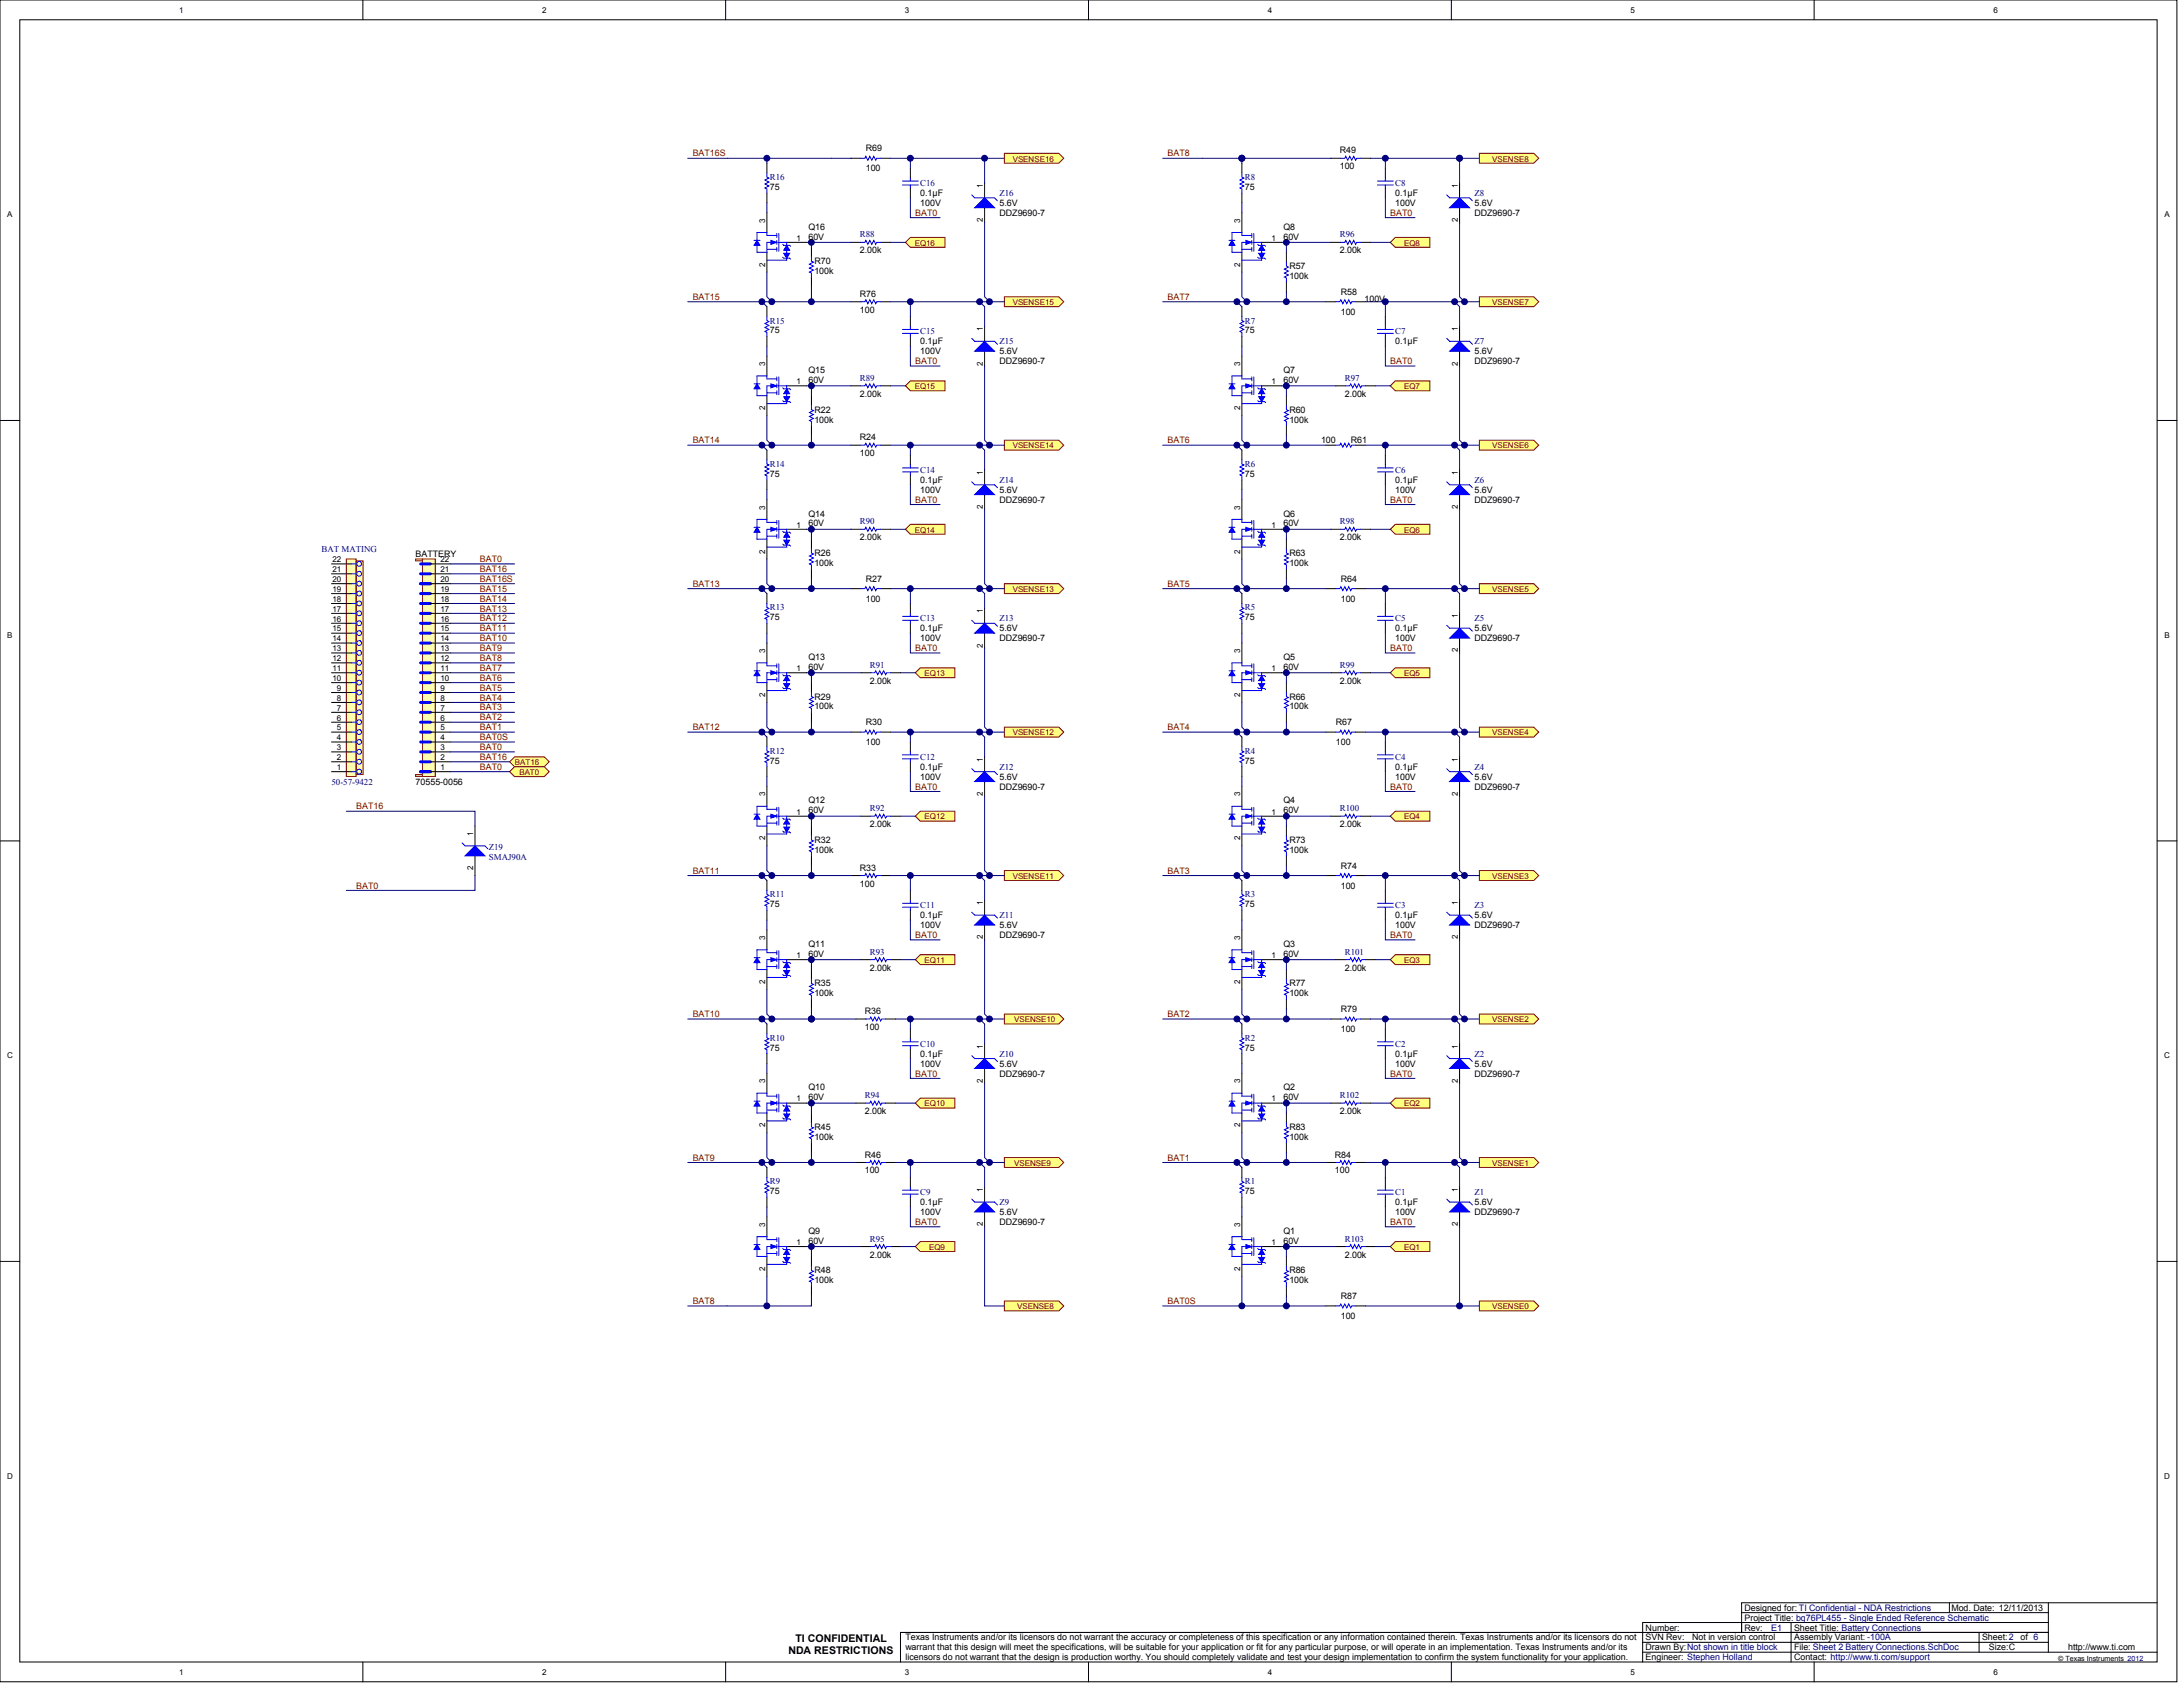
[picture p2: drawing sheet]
<svg xmlns="http://www.w3.org/2000/svg" width="931mm" height="718mm" viewBox="0 0 931 718" stroke-linecap="round" stroke-linejoin="round" font-family="sans-serif">
<defs><g id="words">
<g font-size="4.5">
<text x="339.2" y="699.9">TI CONFIDENTIAL</text>
<text x="336.3" y="705">NDA RESTRICTIONS</text>
</g>
<g font-size="3.8">
<text x="369.3" y="64.6">R69</text>
<text x="571.4" y="65.4">R49</text>
<text x="369.3" y="73">100</text>
<text x="571.4" y="72.2">100</text>
<text x="328.3" y="81">75</text>
<text x="392.5" y="83.5">0.1µF</text>
<text x="530.9" y="81">75</text>
<text x="595" y="83.5">0.1µF</text>
<text x="392.5" y="87.8">100V</text>
<text x="426.2" y="87.8">5.6V</text>
<text x="595" y="87.8">100V</text>
<text x="628.8" y="87.8">5.6V</text>
<text x="426.2" y="92">DDZ9690-7</text>
<text x="628.8" y="92">DDZ9690-7</text>
<text x="344.8" y="97.9">Q16</text>
<text x="547.3" y="97.9">Q8</text>
<text x="344.8" y="102.1">60V</text>
<text x="366.7" y="108">2.00k</text>
<text x="547.3" y="102.1">60V</text>
<text x="571.4" y="108">2.00k</text>
<text x="347.3" y="112.6">R70</text>
<text x="347.3" y="116.9">100k</text>
<text x="549.9" y="119">100k</text>
<text x="549.9" y="114.7">R57</text>
<text x="571.8" y="125.7">R58</text>
<text x="366.7" y="126.6">R76</text>
<text x="582" y="128.7">100V</text>
<text x="366.7" y="133.3">100</text>
<text x="571.8" y="134.1">100</text>
<text x="328.3" y="142.2">75</text>
<text x="530.9" y="142.2">75</text>
<text x="392.5" y="146.8">0.1µF</text>
<text x="595" y="146.8">0.1µF</text>
<text x="392.5" y="151">100V</text>
<text x="426.2" y="151">5.6V</text>
<text x="426.2" y="155.2">DDZ9690-7</text>
<text x="628.8" y="151">5.6V</text>
<text x="628.8" y="155.2">DDZ9690-7</text>
<text x="344.8" y="159">Q15</text>
<text x="547.3" y="159">Q7</text>
<text x="344.8" y="163.2">60V</text>
<text x="547.3" y="163.2">60V</text>
<text x="366.7" y="169.1">2.00k</text>
<text x="573.5" y="169.1">2.00k</text>
<text x="347.3" y="175.9">R22</text>
<text x="549.9" y="175.9">R60</text>
<text x="347.3" y="180.1">100k</text>
<text x="549.9" y="180.1">100k</text>
<text x="366.7" y="187.7">R24</text>
<text x="563.4" y="189">100</text>
<text x="576" y="189">R61</text>
<text x="366.7" y="194.5">100</text>
<text x="328.3" y="203.3">75</text>
<text x="530.9" y="203.3">75</text>
<text x="392.5" y="205.8">0.1µF</text>
<text x="595" y="205.8">0.1µF</text>
<text x="392.5" y="210.1">100V</text>
<text x="426.2" y="210.1">5.6V</text>
<text x="426.2" y="214.3">DDZ9690-7</text>
<text x="595" y="210.1">100V</text>
<text x="628.8" y="210.1">5.6V</text>
<text x="628.8" y="214.3">DDZ9690-7</text>
<text x="344.8" y="220.2">Q14</text>
<text x="547.3" y="220.2">Q6</text>
<text x="344.8" y="224.4">60V</text>
<text x="547.3" y="224.4">60V</text>
<text x="366.7" y="230.3">2.00k</text>
<text x="571.4" y="230.3">2.00k</text>
<text x="177.2" y="237.5">BATTERY</text>
<text x="347.3" y="237">R26</text>
<text x="549.9" y="237">R63</text>
<text x="347.3" y="241.3">100k</text>
<text x="549.9" y="241.3">100k</text>
<text x="369.3" y="248">R27</text>
<text x="571.8" y="248">R64</text>
<text x="369.3" y="256.4">100</text>
<text x="571.8" y="256.4">100</text>
<text x="328.3" y="264.5">75</text>
<text x="392.5" y="269.1">0.1µF</text>
<text x="426.2" y="269.1">5.6V</text>
<text x="530.9" y="264.5">75</text>
<text x="595" y="269.1">0.1µF</text>
<text x="628.8" y="269.1">5.6V</text>
<text x="392.5" y="273.3">100V</text>
<text x="426.2" y="273.3">DDZ9690-7</text>
<text x="595" y="273.3">100V</text>
<text x="628.8" y="273.3">DDZ9690-7</text>
<text x="344.8" y="281.3">Q13</text>
<text x="547.3" y="281.3">Q5</text>
<text x="344.8" y="285.5">60V</text>
<text x="547.3" y="285.5">60V</text>
<text x="370.9" y="291.4">2.00k</text>
<text x="571.4" y="291.4">2.00k</text>
<text x="347.3" y="298.2">R29</text>
<text x="549.9" y="298.2">R66</text>
<text x="347.3" y="302.4">100k</text>
<text x="549.9" y="302.4">100k</text>
<text x="369.3" y="309.2">R30</text>
<text x="569.7" y="309.2">R67</text>
<text x="369.3" y="317.6">100</text>
<text x="569.7" y="317.6">100</text>
<text x="328.3" y="325.6">75</text>
<text x="392.5" y="328.1">0.1µF</text>
<text x="530.9" y="325.6">75</text>
<text x="595" y="328.1">0.1µF</text>
<text x="177.2" y="334.5">70555-0056</text>
<text x="392.5" y="332.4">100V</text>
<text x="426.2" y="332.4">5.6V</text>
<text x="595" y="332.4">100V</text>
<text x="628.8" y="332.4">5.6V</text>
<text x="426.2" y="336.6">DDZ9690-7</text>
<text x="628.8" y="336.6">DDZ9690-7</text>
<text x="344.8" y="346.7">60V</text>
<text x="344.8" y="342.5">Q12</text>
<text x="547.3" y="346.7">60V</text>
<text x="547.3" y="342.5">Q4</text>
<text x="370.9" y="352.6">2.00k</text>
<text x="571.4" y="352.6">2.00k</text>
<text x="347.3" y="359.3">R32</text>
<text x="549.9" y="359.3">R73</text>
<text x="347.3" y="363.6">100k</text>
<text x="549.9" y="363.6">100k</text>
<text x="366.7" y="371.2">R33</text>
<text x="571.8" y="370.3">R74</text>
<text x="366.7" y="377.9">100</text>
<text x="571.8" y="378.7">100</text>
<text x="328.3" y="386.8">75</text>
<text x="530.9" y="386.8">75</text>
<text x="392.5" y="391.4">0.1µF</text>
<text x="392.5" y="395.6">100V</text>
<text x="426.2" y="395.6">5.6V</text>
<text x="595" y="391.4">0.1µF</text>
<text x="595" y="395.6">100V</text>
<text x="628.8" y="391.4">5.6V</text>
<text x="628.8" y="395.6">DDZ9690-7</text>
<text x="426.2" y="399.8">DDZ9690-7</text>
<text x="344.8" y="407.8">60V</text>
<text x="344.8" y="403.6">Q11</text>
<text x="547.3" y="407.8">60V</text>
<text x="547.3" y="403.6">Q3</text>
<text x="370.9" y="413.7">2.00k</text>
<text x="573.5" y="413.7">2.00k</text>
<text x="347.3" y="424.7">100k</text>
<text x="347.3" y="420.5">R35</text>
<text x="549.9" y="424.7">100k</text>
<text x="549.9" y="420.5">R77</text>
<text x="571.8" y="431.5">R79</text>
<text x="368.8" y="432.3">R36</text>
<text x="368.8" y="439.1">100</text>
<text x="571.8" y="439.9">100</text>
<text x="328.3" y="447.9">75</text>
<text x="530.9" y="447.9">75</text>
<text x="392.5" y="450.4">0.1µF</text>
<text x="392.5" y="454.7">100V</text>
<text x="426.2" y="454.7">5.6V</text>
<text x="595" y="450.4">0.1µF</text>
<text x="595" y="454.7">100V</text>
<text x="628.8" y="454.7">5.6V</text>
<text x="426.2" y="458.9">DDZ9690-7</text>
<text x="628.8" y="458.9">DDZ9690-7</text>
<text x="344.8" y="464.8">Q10</text>
<text x="547.3" y="464.8">Q2</text>
<text x="344.8" y="469">60V</text>
<text x="547.3" y="469">60V</text>
<text x="368.8" y="474.9">2.00k</text>
<text x="571.4" y="474.9">2.00k</text>
<text x="347.3" y="485.9">100k</text>
<text x="347.3" y="481.6">R45</text>
<text x="549.9" y="485.9">100k</text>
<text x="549.9" y="481.6">R83</text>
<text x="368.8" y="493.5">R46</text>
<text x="569.3" y="493.5">R84</text>
<text x="368.8" y="500.2">100</text>
<text x="569.3" y="500.2">100</text>
<text x="328.3" y="509.1">75</text>
<text x="530.9" y="509.1">75</text>
<text x="392.5" y="513.7">0.1µF</text>
<text x="595" y="513.7">0.1µF</text>
<text x="628.8" y="513.7">5.6V</text>
<text x="392.5" y="517.9">100V</text>
<text x="426.2" y="517.9">5.6V</text>
<text x="595" y="517.9">100V</text>
<text x="628.8" y="517.9">DDZ9690-7</text>
<text x="344.8" y="525.9">Q9</text>
<text x="426.2" y="522.1">DDZ9690-7</text>
<text x="547.3" y="525.9">Q1</text>
<text x="344.8" y="530.1">60V</text>
<text x="547.3" y="530.1">60V</text>
<text x="370.9" y="536.1">2.00k</text>
<text x="573.5" y="536.1">2.00k</text>
<text x="347.3" y="542.8">R48</text>
<text x="549.9" y="542.8">R86</text>
<text x="347.3" y="547">100k</text>
<text x="549.9" y="547">100k</text>
<text x="571.8" y="553.8">R87</text>
<text x="571.8" y="562.2">100</text>
<text x="744" y="686.6">Designed for: TI Confidential - NDA Restrictions</text>
<text x="832.2" y="686.6">Mod. Date: 12/11/2013</text>
<text x="701.8" y="695">Number:</text>
<text x="744" y="690.8">Project Title: bq76PL455 - Single Ended Reference Schematic</text>
<text x="744" y="695">Rev:</text>
<text x="765.1" y="695">Sheet Title: Battery Connections</text>
<text x="386.1" y="699.3">Texas Instruments and/or its licensors do not warrant the accuracy or completeness of this specification or any information contained therein. Texas Instruments and/or its licensors do not</text>
<text x="701.8" y="699.3">SVN Rev:</text>
<text x="721.6" y="699.3">Not in version control</text>
<text x="765.1" y="699.3">Assembly Variant: -100A</text>
<text x="845.3" y="699.3">Sheet:2</text>
<text x="861.7" y="699.3">of 6</text>
<text x="386.1" y="703.5">warrant that this design will meet the specifications, will be suitable for your application or fit for any particular purpose, or will operate in an implementation. Texas Instruments and/or its</text>
<text x="386.1" y="707.7">licensors do not warrant that the design is production worthy. You should completely validate and test your design implementation to confirm the system functionality for your application.</text>
<text x="701.8" y="703.5">Drawn By:Not shown in title block</text>
<text x="701.8" y="707.7">Engineer: Stephen Holland</text>
<text x="765.1" y="703.5">File: Sheet 2 Battery Connections.SchDoc</text>
<text x="765.1" y="707.7">Contact: http://www.ti.com/support</text>
<text x="848.2" y="703.5">Size:C</text>
<text x="882" y="703.5">http://www.ti.com</text>
</g>
<g font-size="3.8" fill="#800000">
<text x="295.4" y="66.7">BAT16S</text>
<text x="498" y="66.7">BAT8</text>
<text x="390.4" y="92">BAT0</text>
<text x="592.9" y="92">BAT0</text>
<text x="295.4" y="127.8">BAT15</text>
<text x="498" y="127.8">BAT7</text>
<text x="390.4" y="155.2">BAT0</text>
<text x="592.9" y="155.2">BAT0</text>
<text x="295.4" y="189">BAT14</text>
<text x="498" y="189">BAT6</text>
<text x="390.4" y="214.3">BAT0</text>
<text x="592.9" y="214.3">BAT0</text>
<text x="204.7" y="239.6">BAT0</text>
<text x="204.7" y="243.8">BAT16</text>
<text x="204.7" y="248">BAT16S</text>
<text x="295.4" y="250.1">BAT13</text>
<text x="498" y="250.1">BAT5</text>
<text x="204.7" y="256.4">BAT14</text>
<text x="204.7" y="252.2">BAT15</text>
<text x="204.7" y="260.7">BAT13</text>
<text x="204.7" y="269.1">BAT11</text>
<text x="204.7" y="264.9">BAT12</text>
<text x="204.7" y="273.3">BAT10</text>
<text x="204.7" y="277.5">BAT9</text>
<text x="204.7" y="281.7">BAT8</text>
<text x="390.4" y="277.5">BAT0</text>
<text x="592.9" y="277.5">BAT0</text>
<text x="204.7" y="286">BAT7</text>
<text x="204.7" y="290.2">BAT6</text>
<text x="204.7" y="298.6">BAT4</text>
<text x="204.7" y="294.4">BAT5</text>
<text x="204.7" y="302.8">BAT3</text>
<text x="204.7" y="307.1">BAT2</text>
<text x="204.7" y="311.3">BAT1</text>
<text x="295.4" y="311.3">BAT12</text>
<text x="498" y="311.3">BAT4</text>
<text x="204.7" y="315.5">BAT0S</text>
<text x="204.7" y="319.7">BAT0</text>
<text x="204.7" y="323.9">BAT16</text>
<text x="204.7" y="328.1">BAT0</text>
<text x="390.4" y="336.6">BAT0</text>
<text x="592.9" y="336.6">BAT0</text>
<text x="151.9" y="345">BAT16</text>
<text x="295.4" y="372.4">BAT11</text>
<text x="498" y="372.4">BAT3</text>
<text x="151.9" y="378.7">BAT0</text>
<text x="390.4" y="399.8">BAT0</text>
<text x="592.9" y="399.8">BAT0</text>
<text x="295.4" y="433.6">BAT10</text>
<text x="498" y="433.6">BAT2</text>
<text x="390.4" y="458.9">BAT0</text>
<text x="592.9" y="458.9">BAT0</text>
<text x="295.4" y="494.7">BAT9</text>
<text x="498" y="494.7">BAT1</text>
<text x="390.4" y="522.1">BAT0</text>
<text x="592.9" y="522.1">BAT0</text>
<text x="295.4" y="555.9">BAT8</text>
<text x="498" y="555.9">BAT0S</text>
</g>
<g font-size="3.8" fill="#000080">
<text x="328.3" y="76.7">R16</text>
<text x="530.9" y="76.7">R8</text>
<text x="392.5" y="79.3">C16</text>
<text x="426.2" y="83.5">Z16</text>
<text x="595" y="79.3">C8</text>
<text x="628.8" y="83.5">Z8</text>
<text x="366.7" y="101.2">R88</text>
<text x="571.4" y="101.2">R96</text>
<text x="328.3" y="137.9">R15</text>
<text x="530.9" y="137.9">R7</text>
<text x="392.5" y="142.5">C15</text>
<text x="595" y="142.5">C7</text>
<text x="426.2" y="146.8">Z15</text>
<text x="628.8" y="146.8">Z7</text>
<text x="366.7" y="162.4">R89</text>
<text x="573.5" y="162.4">R97</text>
<text x="328.3" y="199">R14</text>
<text x="392.5" y="201.6">C14</text>
<text x="530.9" y="199">R6</text>
<text x="595" y="201.6">C6</text>
<text x="426.2" y="205.8">Z14</text>
<text x="628.8" y="205.8">Z6</text>
<text x="366.7" y="223.5">R90</text>
<text x="571.4" y="223.5">R98</text>
<text x="137.2" y="235.3">BAT MATING</text>
<text x="328.3" y="260.2">R13</text>
<text x="530.9" y="260.2">R5</text>
<text x="392.5" y="264.8">C13</text>
<text x="426.2" y="264.8">Z13</text>
<text x="595" y="264.8">C5</text>
<text x="628.8" y="264.8">Z5</text>
<text x="370.9" y="284.7">R91</text>
<text x="571.4" y="284.7">R99</text>
<text x="328.3" y="321.3">R12</text>
<text x="392.5" y="323.9">C12</text>
<text x="530.9" y="321.3">R4</text>
<text x="595" y="323.9">C4</text>
<text x="426.2" y="328.1">Z12</text>
<text x="628.8" y="328.1">Z4</text>
<text x="141.4" y="334.4">50-57-9422</text>
<text x="370.9" y="345.8">R92</text>
<text x="571.4" y="345.8">R100</text>
<text x="208.5" y="362.3">Z19</text>
<text x="208.5" y="366.5">SMAJ90A</text>
<text x="328.3" y="382.5">R11</text>
<text x="530.9" y="382.5">R3</text>
<text x="392.5" y="387.1">C11</text>
<text x="595" y="387.1">C3</text>
<text x="628.8" y="387.1">Z3</text>
<text x="426.2" y="391.4">Z11</text>
<text x="370.9" y="407">R93</text>
<text x="573.5" y="407">R101</text>
<text x="328.3" y="443.7">R10</text>
<text x="530.9" y="443.7">R2</text>
<text x="392.5" y="446.2">C10</text>
<text x="595" y="446.2">C2</text>
<text x="426.2" y="450.4">Z10</text>
<text x="628.8" y="450.4">Z2</text>
<text x="368.8" y="468.1">R94</text>
<text x="571.4" y="468.1">R102</text>
<text x="328.3" y="504.8">R9</text>
<text x="392.5" y="509.4">C9</text>
<text x="530.9" y="504.8">R1</text>
<text x="595" y="509.4">C1</text>
<text x="628.8" y="509.4">Z1</text>
<text x="426.2" y="513.7">Z9</text>
<text x="370.9" y="529.3">R95</text>
<text x="573.5" y="529.3">R103</text>
<text x="755.4" y="695">E1</text>
</g>
<g font-size="3.4">
<text x="76.4" y="5.4">1</text>
<text x="231.2" y="5.4">2</text>
<text x="385.9" y="5.4">3</text>
<text x="540.6" y="5.4">4</text>
<text x="695.4" y="5.4">5</text>
<text x="850.1" y="5.4">6</text>
<text x="419.2" y="80.1" transform="rotate(-90 419.2 80.1)">1</text>
<text x="621.7" y="80.1" transform="rotate(-90 621.7 80.1)">1</text>
<text x="3.1" y="92.7">A</text>
<text x="326.3" y="94.9" transform="rotate(-90 326.3 94.9)">3</text>
<text x="419.2" y="94.7" transform="rotate(-90 419.2 94.7)">2</text>
<text x="528.9" y="94.9" transform="rotate(-90 528.9 94.9)">3</text>
<text x="621.7" y="94.7" transform="rotate(-90 621.7 94.7)">2</text>
<text x="923.1" y="92.7">A</text>
<text x="339.7" y="102.6">1</text>
<text x="542.3" y="102.6">1</text>
<text x="326.3" y="113.6" transform="rotate(-90 326.3 113.6)">2</text>
<text x="528.9" y="113.6" transform="rotate(-90 528.9 113.6)">2</text>
<text x="419.2" y="141.3" transform="rotate(-90 419.2 141.3)">1</text>
<text x="621.7" y="141.3" transform="rotate(-90 621.7 141.3)">1</text>
<text x="419.2" y="155.8" transform="rotate(-90 419.2 155.8)">2</text>
<text x="621.7" y="155.8" transform="rotate(-90 621.7 155.8)">2</text>
<text x="326.3" y="156" transform="rotate(-90 326.3 156)">3</text>
<text x="528.9" y="156" transform="rotate(-90 528.9 156)">3</text>
<text x="339.7" y="163.8">1</text>
<text x="542.3" y="163.8">1</text>
<text x="326.3" y="174.8" transform="rotate(-90 326.3 174.8)">2</text>
<text x="528.9" y="174.8" transform="rotate(-90 528.9 174.8)">2</text>
<text x="419.2" y="202.4" transform="rotate(-90 419.2 202.4)">1</text>
<text x="621.7" y="202.4" transform="rotate(-90 621.7 202.4)">1</text>
<text x="326.3" y="217.2" transform="rotate(-90 326.3 217.2)">3</text>
<text x="419.2" y="217" transform="rotate(-90 419.2 217)">2</text>
<text x="528.9" y="217.2" transform="rotate(-90 528.9 217.2)">3</text>
<text x="621.7" y="217" transform="rotate(-90 621.7 217)">2</text>
<text x="339.7" y="224.9">1</text>
<text x="542.3" y="224.9">1</text>
<text x="141.8" y="239.7">22</text>
<text x="187.8" y="239.7">22</text>
<text x="326.3" y="236" transform="rotate(-90 326.3 236)">2</text>
<text x="528.9" y="236" transform="rotate(-90 528.9 236)">2</text>
<text x="141.8" y="243.9">21</text>
<text x="187.8" y="243.9">21</text>
<text x="141.8" y="248.1">20</text>
<text x="187.8" y="248.1">20</text>
<text x="141.8" y="256.5">18</text>
<text x="141.8" y="252.3">19</text>
<text x="187.8" y="256.5">18</text>
<text x="187.8" y="252.3">19</text>
<text x="141.8" y="260.7">17</text>
<text x="187.8" y="260.7">17</text>
<text x="419.2" y="261.5" transform="rotate(-90 419.2 261.5)">1</text>
<text x="621.7" y="263.6" transform="rotate(-90 621.7 263.6)">1</text>
<text x="141.8" y="269.2">15</text>
<text x="141.8" y="265">16</text>
<text x="187.8" y="269.2">15</text>
<text x="187.8" y="265">16</text>
<text x="3.1" y="271.9">B</text>
<text x="141.8" y="273.4">14</text>
<text x="187.8" y="273.4">14</text>
<text x="923.1" y="271.9">B</text>
<text x="141.8" y="281.8">12</text>
<text x="141.8" y="277.6">13</text>
<text x="187.8" y="281.8">12</text>
<text x="187.8" y="277.6">13</text>
<text x="326.3" y="278.3" transform="rotate(-90 326.3 278.3)">3</text>
<text x="419.2" y="276" transform="rotate(-90 419.2 276)">2</text>
<text x="528.9" y="278.3" transform="rotate(-90 528.9 278.3)">3</text>
<text x="621.7" y="278.1" transform="rotate(-90 621.7 278.1)">2</text>
<text x="141.8" y="286.1">11</text>
<text x="187.8" y="286.1">11</text>
<text x="339.7" y="286.1">1</text>
<text x="542.3" y="286.1">1</text>
<text x="141.8" y="290.3">10</text>
<text x="187.8" y="290.3">10</text>
<text x="143.7" y="298.7">8</text>
<text x="143.7" y="294.5">9</text>
<text x="187.8" y="298.7">8</text>
<text x="187.8" y="294.5">9</text>
<text x="326.3" y="297.1" transform="rotate(-90 326.3 297.1)">2</text>
<text x="528.9" y="297.1" transform="rotate(-90 528.9 297.1)">2</text>
<text x="143.7" y="302.9">7</text>
<text x="187.8" y="302.9">7</text>
<text x="143.7" y="311.4">5</text>
<text x="143.7" y="307.1">6</text>
<text x="187.8" y="311.4">5</text>
<text x="187.8" y="307.1">6</text>
<text x="143.7" y="315.6">4</text>
<text x="187.8" y="315.6">4</text>
<text x="143.7" y="319.8">3</text>
<text x="187.8" y="319.8">3</text>
<text x="143.7" y="328.2">1</text>
<text x="143.7" y="324">2</text>
<text x="187.8" y="328.2">1</text>
<text x="187.8" y="324">2</text>
<text x="419.2" y="324.7" transform="rotate(-90 419.2 324.7)">1</text>
<text x="621.7" y="324.7" transform="rotate(-90 621.7 324.7)">1</text>
<text x="326.3" y="339.5" transform="rotate(-90 326.3 339.5)">3</text>
<text x="419.2" y="339.3" transform="rotate(-90 419.2 339.3)">2</text>
<text x="528.9" y="339.5" transform="rotate(-90 528.9 339.5)">3</text>
<text x="621.7" y="339.3" transform="rotate(-90 621.7 339.3)">2</text>
<text x="339.7" y="347.2">1</text>
<text x="542.3" y="347.2">1</text>
<text x="201.8" y="356.4" transform="rotate(-90 201.8 356.4)">1</text>
<text x="326.3" y="358.3" transform="rotate(-90 326.3 358.3)">2</text>
<text x="528.9" y="358.3" transform="rotate(-90 528.9 358.3)">2</text>
<text x="201.8" y="370.9" transform="rotate(-90 201.8 370.9)">2</text>
<text x="419.2" y="385.9" transform="rotate(-90 419.2 385.9)">1</text>
<text x="621.7" y="385.9" transform="rotate(-90 621.7 385.9)">1</text>
<text x="326.3" y="400.6" transform="rotate(-90 326.3 400.6)">3</text>
<text x="419.2" y="400.4" transform="rotate(-90 419.2 400.4)">2</text>
<text x="528.9" y="400.6" transform="rotate(-90 528.9 400.6)">3</text>
<text x="621.7" y="400.4" transform="rotate(-90 621.7 400.4)">2</text>
<text x="339.7" y="408.4">1</text>
<text x="542.3" y="408.4">1</text>
<text x="326.3" y="419.4" transform="rotate(-90 326.3 419.4)">2</text>
<text x="528.9" y="419.4" transform="rotate(-90 528.9 419.4)">2</text>
<text x="419.2" y="447" transform="rotate(-90 419.2 447)">1</text>
<text x="621.7" y="447" transform="rotate(-90 621.7 447)">1</text>
<text x="3" y="451.2">C</text>
<text x="923" y="451.2">C</text>
<text x="326.3" y="461.8" transform="rotate(-90 326.3 461.8)">3</text>
<text x="419.2" y="461.6" transform="rotate(-90 419.2 461.6)">2</text>
<text x="528.9" y="461.8" transform="rotate(-90 528.9 461.8)">3</text>
<text x="621.7" y="461.6" transform="rotate(-90 621.7 461.6)">2</text>
<text x="339.7" y="469.5">1</text>
<text x="542.3" y="469.5">1</text>
<text x="326.3" y="480.6" transform="rotate(-90 326.3 480.6)">2</text>
<text x="528.9" y="480.6" transform="rotate(-90 528.9 480.6)">2</text>
<text x="419.2" y="508.2" transform="rotate(-90 419.2 508.2)">1</text>
<text x="621.7" y="508.2" transform="rotate(-90 621.7 508.2)">1</text>
<text x="326.3" y="522.9" transform="rotate(-90 326.3 522.9)">3</text>
<text x="419.2" y="522.7" transform="rotate(-90 419.2 522.7)">2</text>
<text x="528.9" y="522.9" transform="rotate(-90 528.9 522.9)">3</text>
<text x="621.7" y="522.7" transform="rotate(-90 621.7 522.7)">2</text>
<text x="339.7" y="530.7">1</text>
<text x="542.3" y="530.7">1</text>
<text x="326.3" y="541.7" transform="rotate(-90 326.3 541.7)">2</text>
<text x="528.9" y="541.7" transform="rotate(-90 528.9 541.7)">2</text>
<text x="3" y="630.4">D</text>
<text x="923" y="630.4">D</text>
<text x="76.4" y="713.9">1</text>
<text x="231.2" y="713.9">2</text>
<text x="385.9" y="713.9">3</text>
<text x="540.6" y="713.9">4</text>
<text x="695.4" y="713.9">5</text>
<text x="850.1" y="713.9">6</text>
</g>
<g font-size="3.4" fill="#800000">
<text x="431.9" y="68.9">VSENSE16</text>
<text x="636.3" y="68.9">VSENSE8</text>
<text x="390.1" y="104.7">EQ16</text>
<text x="598.8" y="104.7">EQ8</text>
<text x="431.9" y="130">VSENSE15</text>
<text x="636.3" y="130">VSENSE7</text>
<text x="390.1" y="165.9">EQ15</text>
<text x="598.8" y="165.9">EQ7</text>
<text x="431.9" y="191.2">VSENSE14</text>
<text x="636.3" y="191.2">VSENSE6</text>
<text x="390.1" y="227">EQ14</text>
<text x="598.8" y="227">EQ6</text>
<text x="431.9" y="252.3">VSENSE13</text>
<text x="636.3" y="252.3">VSENSE5</text>
<text x="394.3" y="288.2">EQ13</text>
<text x="598.8" y="288.2">EQ5</text>
<text x="431.9" y="313.5">VSENSE12</text>
<text x="636.3" y="313.5">VSENSE4</text>
<text x="219.6" y="326.1">BAT16</text>
<text x="221.5" y="330.3">BAT0</text>
<text x="394.3" y="349.3">EQ12</text>
<text x="598.8" y="349.3">EQ4</text>
<text x="431.9" y="374.6">VSENSE11</text>
<text x="636.3" y="374.6">VSENSE3</text>
<text x="394.3" y="410.5">EQ11</text>
<text x="598.8" y="410.5">EQ3</text>
<text x="432.6" y="435.8">VSENSE10</text>
<text x="636.3" y="435.8">VSENSE2</text>
<text x="394.3" y="471.6">EQ10</text>
<text x="598.8" y="471.6">EQ2</text>
<text x="432.6" y="496.9">VSENSE9</text>
<text x="636.3" y="496.9">VSENSE1</text>
<text x="396.2" y="532.8">EQ9</text>
<text x="598.8" y="532.8">EQ1</text>
<text x="433.7" y="558.1">VSENSE8</text>
<text x="636.3" y="558.1">VSENSE0</text>
</g>
<text font-size="3" x="877.8" y="707.9">© Texas Instruments 2012</text>
</g></defs>
<g fill="#fff" stroke="#000" stroke-width=".43">
<path d="M0 0h928.4v716.9h-928.4z"/>
<path d="M8.4 8.4h911.5v700.1h-911.5z"/>
</g>
<g fill="none" stroke="#000" stroke-width=".43">
<path d="M154.8 0v8.4M309.5 0v8.4M464.2 0v8.4M619 0v8.4M773.7 0v8.4M0 179.2h8.4M920 179.2h8.4M0 358.5h8.4M920 358.5h8.4M0 537.7h8.4M920 537.7h8.4M742.7 687.4h130.9"/>
<path d="M763.8 691.6v16.9M831.4 683.2v4.2M844 695.8v8.5M873.6 695.8h-489.6v12.7M873.6 691.6h-173.1v16.9M873.6 683.2v21.1M920 683.2h-177.3v12.6v-4.2M154.8 708.5v8.4M309.5 708.5v8.4M464.2 708.5v8.4M619 708.5v8.4M700.5 704.3h219.5"/>
<path d="M700.5 700.1h173.1M773.7 708.5v8.4"/>
</g>
<g fill="#ffff80" stroke="#800000" stroke-width=".43">
<path d="M592.9 164.5l2.1-2.1h14.8v4.2h-14.8z" fill-rule="evenodd"/>
<path d="M592.9 225.6l2.1-2.1h14.8v4.2h-14.8z" fill-rule="evenodd"/>
<path d="M390.4 470.2l2.1-2.1h14.7v4.2h-14.7z" fill-rule="evenodd"/>
<path d="M390.4 531.4l2.1-2.1h14.7v4.2h-14.7z" fill-rule="evenodd"/>
<path d="M390.4 409.1l2.1-2.1h14.7v4.2h-14.7z" fill-rule="evenodd"/>
<path d="M386.1 225.6l2.1-2.1h14.8v4.2h-14.8z" fill-rule="evenodd"/>
<path d="M428.3 126.5h23.3l2.1 2.1-2.1 2.1h-23.3z" fill-rule="evenodd"/>
<path d="M386.1 164.5l2.1-2.1h14.8v4.2h-14.8z" fill-rule="evenodd"/>
<path d="M386.1 103.3l2.1-2.1h14.8v4.2h-14.8z" fill-rule="evenodd"/>
<path d="M592.9 286.8l2.1-2.1h14.8v4.2h-14.8z" fill-rule="evenodd"/>
<path d="M630.9 371.1h23.2l2.1 2.1-2.1 2.1h-23.2z" fill-rule="evenodd"/>
<path d="M592.9 347.9l2.1-2.1h14.8v4.2h-14.8z" fill-rule="evenodd"/>
<path d="M592.9 409.1l2.1-2.1h14.8v4.2h-14.8z" fill-rule="evenodd"/>
<path d="M630.9 493.4h23.2l2.1 2.1-2.1 2.1h-23.2z" fill-rule="evenodd"/>
<path d="M630.9 554.6h23.2l2.1 2.1-2.1 2.1h-23.2z" fill-rule="evenodd"/>
<path d="M630.9 432.3h23.2l2.1 2.1-2.1 2.1h-23.2z" fill-rule="evenodd"/>
<path d="M592.9 531.4l2.1-2.1h14.8v4.2h-14.8z" fill-rule="evenodd"/>
<path d="M592.9 470.2l2.1-2.1h14.8v4.2h-14.8z" fill-rule="evenodd"/>
</g>
<g fill="none" stroke="#000" stroke-width=".43">
<path d="M362.9 67.5h4.2M375.6 67.5h4.2M346 105.4v4.2M346 118.1v4.2M362.9 128.6h4.2M375.6 128.6h4.2M548.6 168.7v4.2M548.6 181.3v4.3M548.6 229.8v4.3M548.6 242.5v4.2M548.6 291v4.2M548.6 303.6v4.3"/>
<path d="M548.6 352.1v4.3M548.6 364.8v4.2M346 413.3v4.2M548.6 413.3v4.2M346 425.9v4.3M548.6 425.9v4.3M346 474.4v4.3M548.6 474.4v4.3M346 487.1v4.2M548.6 487.1v4.2M346 535.6v4.2M548.6 535.6v4.2"/>
<path d="M346 548.2v4.3M548.6 548.2v4.3M565.5 556.7h4.2M578.2 556.7h4.2"/>
</g>
<g fill="none" stroke="#00f" stroke-width=".43">
<path d="M367.1 67.5h1.7l.5-.9 .8 1.7 .8-1.7 .9 1.7 .8-1.7 .9 1.7 .4-.8h1.7M346 109.6v1.7l.9 .5-1.7 .8 1.7 .8-1.7 .9 1.7 .8-1.7 .9 .8 .4v1.7M367.1 128.6h1.7l.5-.8 .8 1.7 .8-1.7 .9 1.7 .8-1.7 .9 1.7 .4-.9h1.7M548.6 172.9v1.7l.9 .4-1.7 .9 1.7 .8-1.7 .8 1.7 .9-1.7 .8 .8 .4v1.7M548.6 234.1v1.6l.9 .5-1.7 .8 1.7 .8-1.7 .9 1.7 .8-1.7 .9 .8 .4v1.7M548.6 295.2v1.7l.9 .4-1.7 .9 1.7 .8-1.7 .8 1.7 .9-1.7 .8 .8 .5v1.6M548.6 356.4v1.6l.9 .5-1.7 .8 1.7 .8-1.7 .9 1.7 .8-1.7 .9 .8 .4v1.7M346 417.5v1.7l.9 .4-1.7 .9 1.7 .8-1.7 .8 1.7 .9-1.7 .8 .8 .5v1.6M548.6 417.5v1.7l.9 .4-1.7 .9 1.7 .8-1.7 .8 1.7 .9-1.7 .8 .8 .5v1.6M346 478.7v1.6l.9 .5-1.7 .8 1.7 .8-1.7 .9 1.7 .8-1.7 .9 .8 .4v1.7M548.6 478.7v1.6l.9 .5-1.7 .8 1.7 .8-1.7 .9 1.7 .8-1.7 .9 .8 .4v1.7M346 539.8v1.7l.9 .4-1.7 .9 1.7 .8-1.7 .8 1.7 .9-1.7 .8 .8 .5v1.6"/>
<path d="M548.6 539.8v1.7l.9 .4-1.7 .9 1.7 .8-1.7 .8 1.7 .9-1.7 .8 .8 .5v1.6M569.7 556.7h1.7l.4-.9 .9 1.7 .8-1.7 .9 1.7 .8-1.7 .8 1.7 .5-.8h1.7"/>
</g>
<g fill="none" stroke="#000080" stroke-width=".43">
<path d="M327.1 67.5v2.1M379.8 67.5h48.5M327.1 86.4v4.3M327.1 116v10.5l2.1 2.1M346 103.3v2.1M379.8 103.3h6.3M346 122.3v6.3M379.8 128.6h48.5M379.8 164.5h6.3M546.5 164.5h23.2M586.6 164.5h6.3M343.9 225.6h19"/>
<path d="M379.8 225.6h6.3M546.5 225.6h21.1M584.5 225.6h8.4M546.5 286.8h21.1M584.5 286.8h8.4M546.5 347.9h21.1M584.5 347.9h8.4M343.9 409.1h23.2M384 409.1h6.4M546.5 409.1h23.2M586.6 409.1h6.3M343.9 470.2h21.1"/>
<path d="M381.9 470.2h8.5M546.5 470.2h21.1M584.5 470.2h8.4M343.9 531.4h23.2M384 531.4h6.4M546.5 531.4h23.2M586.6 531.4h6.3"/>
</g>
<g fill="#000080" stroke="#000080" stroke-width=".43">
<circle cx="327" cy="67.4" r="1.24"/>
<circle cx="329.1" cy="128.6" r="1.24"/>
<circle cx="346" cy="128.6" r="1.24"/>
<circle cx="346" cy="103.3" r="1.24"/>
</g>
<path d="M428.3 65.4h23.3l2.1 2.1-2.1 2.1h-23.3z" fill-rule="evenodd" fill="#ffff80" stroke="#800000" stroke-width=".43"/>
<path d="M343.9 164.5h19" fill="none" stroke="#000080" stroke-width=".43"/>
<path d="M346 168.7v4.2M346 181.3v4.3M362.9 189.8h4.2M375.6 189.8h4.2" fill="none" stroke="#000" stroke-width=".43"/>
<path d="M346 172.9v1.7l.9 .4-1.7 .9 1.7 .8-1.7 .8 1.7 .9-1.7 .8 .8 .4v1.7M367.1 189.8h1.7l.5-.9 .8 1.7 .8-1.7 .9 1.7 .8-1.7 .9 1.7 .4-.8h1.7" fill="none" stroke="#00f" stroke-width=".43"/>
<path d="M428.3 187.7h23.3l2.1 2.1-2.1 2.1h-23.3z" fill-rule="evenodd" fill="#ffff80" stroke="#800000" stroke-width=".43"/>
<path d="M324.9 128.6l2.2 2.1M327.1 147.6v4.2M327.1 177.1v10.6l2.1 2.1M346 164.5v4.2M324.9 189.8l2.2 2.1M346 185.6v4.2M379.8 189.8h48.5M327.1 208.7v4.3M346 225.6v4.2M346 246.7v4.2" fill="none" stroke="#000080" stroke-width=".43"/>
<g fill="#000080" stroke="#000080" stroke-width=".43">
<circle cx="324.9" cy="128.6" r="1.24"/>
<circle cx="329.1" cy="189.7" r="1.24"/>
<circle cx="346" cy="189.7" r="1.24"/>
<circle cx="346" cy="164.4" r="1.24"/>
<circle cx="324.9" cy="189.7" r="1.24"/>
<circle cx="346" cy="225.6" r="1.24"/>
<circle cx="346" cy="250.9" r="1.24"/>
</g>
<path d="M346 229.8v4.3M346 242.5v4.2" fill="none" stroke="#000" stroke-width=".43"/>
<path d="M346 234.1v1.6l.9 .5-1.7 .8 1.7 .8-1.7 .9 1.7 .8-1.7 .9 .8 .4v1.7" fill="none" stroke="#00f" stroke-width=".43"/>
<path d="M428.3 248.8h23.3l2.1 2.1-2.1 2.1h-23.3z" fill-rule="evenodd" fill="#ffff80" stroke="#800000" stroke-width=".43"/>
<path d="M379.8 250.9h48.5" fill="none" stroke="#000080" stroke-width=".43"/>
<path d="M362.9 250.9h4.2M375.6 250.9h4.2" fill="none" stroke="#000" stroke-width=".43"/>
<path d="M367.1 250.9h1.7l.5-.8 .8 1.7 .8-1.7 .9 1.7 .8-1.7 .9 1.7 .4-.9h1.7" fill="none" stroke="#00f" stroke-width=".43"/>
<path d="M390.4 286.8l2.1-2.1h14.7v4.2h-14.7z" fill-rule="evenodd" fill="#ffff80" stroke="#800000" stroke-width=".43"/>
<path d="M346 291v4.2M346 303.6v4.3" fill="none" stroke="#000" stroke-width=".43"/>
<path d="M346 295.2v1.7l.9 .4-1.7 .9 1.7 .8-1.7 .8 1.7 .9-1.7 .8 .8 .5v1.6" fill="none" stroke="#00f" stroke-width=".43"/>
<path d="M343.9 286.8h23.2M384 286.8h6.4" fill="none" stroke="#000080" stroke-width=".43"/>
<path d="M428.3 310h23.3l2.1 2.1-2.1 2.1h-23.3z" fill-rule="evenodd" fill="#ffff80" stroke="#800000" stroke-width=".43"/>
<path d="M346 286.8v4.2M346 307.9v4.2M379.8 312.1h48.5" fill="none" stroke="#000080" stroke-width=".43"/>
<path d="M362.9 312.1h4.2M375.6 312.1h4.2" fill="none" stroke="#000" stroke-width=".43"/>
<path d="M367.1 312.1h1.7l.5-.9 .8 1.7 .8-1.7 .9 1.7 .8-1.7 .9 1.7 .4-.8h1.7" fill="none" stroke="#00f" stroke-width=".43"/>
<g fill="#000080" stroke="#000080" stroke-width=".43">
<circle cx="346" cy="286.7" r="1.24"/>
<circle cx="346" cy="312.1" r="1.24"/>
</g>
<path d="M390.4 347.9l2.1-2.1h14.7v4.2h-14.7z" fill-rule="evenodd" fill="#ffff80" stroke="#800000" stroke-width=".43"/>
<path d="M346 352.1v4.3M346 364.8v4.2M362.9 373.2h4.2M375.6 373.2h4.2" fill="none" stroke="#000" stroke-width=".43"/>
<path d="M346 356.4v1.6l.9 .5-1.7 .8 1.7 .8-1.7 .9 1.7 .8-1.7 .9 .8 .4v1.7M367.1 373.2h1.7l.5-.8 .8 1.7 .8-1.7 .9 1.7 .8-1.7 .9 1.7 .4-.9h1.7" fill="none" stroke="#00f" stroke-width=".43"/>
<path d="M343.9 347.9h23.2M346 347.9v4.2M384 347.9h6.4M346 369v4.2" fill="none" stroke="#000080" stroke-width=".43"/>
<g fill="#000080" stroke="#000080" stroke-width=".43">
<circle cx="346" cy="347.9" r="1.24"/>
<circle cx="346" cy="373.2" r="1.24"/>
</g>
<path d="M428.3 371.1h23.3l2.1 2.1-2.1 2.1h-23.3z" fill-rule="evenodd" fill="#ffff80" stroke="#800000" stroke-width=".43"/>
<path d="M327.1 331v4.3M327.1 360.6v10.5l2.1 2.1M379.8 373.2h48.5" fill="none" stroke="#000080" stroke-width=".43"/>
<circle cx="329.1" cy="373.2" r="1.24" fill="#000080" stroke="#000080" stroke-width=".43"/>
<path d="M365 434.4h4.3M377.7 434.4h4.2" fill="none" stroke="#000" stroke-width=".43"/>
<path d="M369.3 434.4h1.6l.5-.9 .8 1.7 .9-1.7 .8 1.7 .8-1.7 .9 1.7 .4-.8h1.7" fill="none" stroke="#00f" stroke-width=".43"/>
<path d="M428.3 432.3h23.3l2.1 2.1-2.1 2.1h-23.3z" fill-rule="evenodd" fill="#ffff80" stroke="#800000" stroke-width=".43"/>
<path d="M327.1 238.3v10.5l2.1 2.1M324.9 250.9l2.2 2.1M327.1 299.4v10.6l2.1 2.1M324.9 312.1l2.2 2.1M324.9 373.2l2.2 2.1M327.1 392.2v4.2M346 409.1v4.2M327.1 421.7v10.6l2.1 2.1M381.9 434.4h46.4M346 470.2v4.2M346 491.3v4.2" fill="none" stroke="#000080" stroke-width=".43"/>
<g fill="#000080" stroke="#000080" stroke-width=".43">
<circle cx="346" cy="409" r="1.24"/>
<circle cx="329.1" cy="434.4" r="1.24"/>
<circle cx="324.9" cy="373.2" r="1.24"/>
<circle cx="324.9" cy="312.1" r="1.24"/>
<circle cx="329.1" cy="312.1" r="1.24"/>
<circle cx="324.9" cy="250.9" r="1.24"/>
<circle cx="329.1" cy="250.9" r="1.24"/>
<circle cx="346" cy="495.5" r="1.24"/>
<circle cx="346" cy="470.2" r="1.24"/>
</g>
<path d="M365 495.5h4.3M377.7 495.5h4.2" fill="none" stroke="#000" stroke-width=".43"/>
<path d="M369.3 495.5h1.6l.5-.8 .8 1.7 .9-1.7 .8 1.7 .8-1.7 .9 1.7 .4-.9h1.7" fill="none" stroke="#00f" stroke-width=".43"/>
<path d="M428.3 493.4h23.3l2.1 2.1-2.1 2.1h-23.3z" fill-rule="evenodd" fill="#ffff80" stroke="#800000" stroke-width=".43"/>
<path d="M324.9 434.4l2.2 2.1" fill="none" stroke="#000080" stroke-width=".43"/>
<circle cx="324.9" cy="434.4" r="1.24" fill="#000080" stroke="#000080" stroke-width=".43"/>
<path d="M428.3 554.6h23.3l2.1 2.1-2.1 2.1h-23.3z" fill-rule="evenodd" fill="#ffff80" stroke="#800000" stroke-width=".43"/>
<path d="M324.9 495.5l2.2 2.1M327.1 482.9v10.5l2.1 2.1M381.9 495.5h46.4M327.1 514.5v4.2M346 531.4v4.2M327.1 544v12.7M346 552.5v4.2M419.9 556.7h8.4" fill="none" stroke="#000080" stroke-width=".43"/>
<g fill="#000080" stroke="#000080" stroke-width=".43">
<circle cx="327" cy="556.7" r="1.24"/>
<circle cx="329.1" cy="495.5" r="1.24"/>
<circle cx="324.9" cy="495.5" r="1.24"/>
<circle cx="346" cy="531.3" r="1.24"/>
</g>
<path d="M592.9 103.3l2.1-2.1h14.8v4.2h-14.8z" fill-rule="evenodd" fill="#ffff80" stroke="#800000" stroke-width=".43"/>
<path d="M548.6 107.5v4.3M548.6 120.2v4.2" fill="none" stroke="#000" stroke-width=".43"/>
<path d="M548.6 111.8v1.6l.9 .5-1.7 .8 1.7 .8-1.7 .9 1.7 .8-1.7 .9 .8 .4v1.7" fill="none" stroke="#00f" stroke-width=".43"/>
<path d="M546.5 103.3h21.1M584.5 103.3h8.4" fill="none" stroke="#000080" stroke-width=".43"/>
<path d="M630.9 126.5h23.2l2.1 2.1-2.1 2.1h-23.2z" fill-rule="evenodd" fill="#ffff80" stroke="#800000" stroke-width=".43"/>
<path d="M529.6 67.5v2.1M529.6 86.4v4.3M548.6 103.3v4.2M548.6 124.4v4.2M582.4 128.6h48.5" fill="none" stroke="#000080" stroke-width=".43"/>
<g fill="#000080" stroke="#000080" stroke-width=".43">
<circle cx="548.6" cy="128.6" r="1.24"/>
<circle cx="548.6" cy="103.3" r="1.24"/>
<circle cx="529.6" cy="67.4" r="1.24"/>
</g>
<path d="M565.5 128.6h4.2M578.2 128.6h4.2" fill="none" stroke="#000" stroke-width=".43"/>
<path d="M569.7 128.6h1.7l.4-.8 .9 1.7 .8-1.7 .9 1.7 .8-1.7 .8 1.7 .5-.9h1.7" fill="none" stroke="#00f" stroke-width=".43"/>
<path d="M630.9 187.7h23.2l2.1 2.1-2.1 2.1h-23.2z" fill-rule="evenodd" fill="#ffff80" stroke="#800000" stroke-width=".43"/>
<path d="M565.5 189.8h4.2M578.2 189.8h4.2M565.5 250.9h4.2M578.2 250.9h4.2" fill="none" stroke="#000" stroke-width=".43"/>
<path d="M569.7 189.8h1.7l.4-.9 .9 1.7 .8-1.7 .9 1.7 .8-1.7 .8 1.7 .5-.8h1.7M569.7 250.9h1.7l.4-.8 .9 1.7 .8-1.7 .9 1.7 .8-1.7 .8 1.7 .5-.9h1.7" fill="none" stroke="#00f" stroke-width=".43"/>
<path d="M529.6 116v10.5l2.1 2.1M527.5 128.6l2.1 2.1M529.6 147.6v4.2M529.6 177.1v10.6l2.1 2.1M548.6 164.5v4.2M548.6 185.6v4.2M582.4 189.8h48.5" fill="none" stroke="#000080" stroke-width=".43"/>
<g fill="#000080" stroke="#000080" stroke-width=".43">
<circle cx="548.6" cy="189.7" r="1.24"/>
<circle cx="531.7" cy="189.7" r="1.24"/>
<circle cx="548.6" cy="164.4" r="1.24"/>
<circle cx="531.7" cy="128.6" r="1.24"/>
<circle cx="527.5" cy="128.6" r="1.24"/>
</g>
<path d="M630.9 248.8h23.2l2.1 2.1-2.1 2.1h-23.2z" fill-rule="evenodd" fill="#ffff80" stroke="#800000" stroke-width=".43"/>
<path d="M527.5 189.8l2.1 2.1M529.6 208.7v4.3M529.6 238.3v10.5l2.1 2.1M548.6 225.6v4.2M527.5 250.9l2.1 2.1M548.6 246.7v4.2M582.4 250.9h48.5M548.6 286.8v4.2M548.6 307.9v4.2M582.4 312.1h48.5" fill="none" stroke="#000080" stroke-width=".43"/>
<g fill="#000080" stroke="#000080" stroke-width=".43">
<circle cx="548.6" cy="250.9" r="1.24"/>
<circle cx="548.6" cy="225.6" r="1.24"/>
<circle cx="531.7" cy="250.9" r="1.24"/>
<circle cx="527.5" cy="189.7" r="1.24"/>
<circle cx="527.5" cy="250.9" r="1.24"/>
<circle cx="548.6" cy="312.1" r="1.24"/>
<circle cx="548.6" cy="286.7" r="1.24"/>
</g>
<path d="M565.5 312.1h4.2M578.2 312.1h4.2" fill="none" stroke="#000" stroke-width=".43"/>
<path d="M569.7 312.1h1.7l.4-.9 .9 1.7 .8-1.7 .9 1.7 .8-1.7 .8 1.7 .5-.8h1.7" fill="none" stroke="#00f" stroke-width=".43"/>
<path d="M630.9 310h23.2l2.1 2.1-2.1 2.1h-23.2z" fill-rule="evenodd" fill="#ffff80" stroke="#800000" stroke-width=".43"/>
<path d="M565.5 373.2h4.2M578.2 373.2h4.2M567.6 434.4h4.2M580.3 434.4h4.2M565.5 495.5h4.2M578.2 495.5h4.2" fill="none" stroke="#000" stroke-width=".43"/>
<path d="M569.7 373.2h1.7l.4-.8 .9 1.7 .8-1.7 .9 1.7 .8-1.7 .8 1.7 .5-.9h1.7M571.8 434.4h1.7l.4-.9 .9 1.7 .8-1.7 .9 1.7 .8-1.7 .9 1.7 .4-.8h1.7M569.7 495.5h1.7l.4-.8 .9 1.7 .8-1.7 .9 1.7 .8-1.7 .8 1.7 .5-.9h1.7" fill="none" stroke="#00f" stroke-width=".43"/>
<g fill="none" stroke="#000080" stroke-width=".43">
<path d="M343.9 103.3h19M293.3 128.6h69.6M495.9 128.6h69.6M293.3 189.8h69.6M495.9 189.8h69.6M293.3 250.9h69.6M495.9 250.9h69.6M529.6 299.4v10.6l2.1 2.1M293.3 312.1h69.6M495.9 312.1h69.6M527.5 312.1l2.1 2.1M529.6 331v4.3"/>
<path d="M548.6 347.9v4.2M293.3 373.2h69.6M495.9 373.2h69.6M527.5 373.2l2.1 2.1M529.6 360.6v10.5l2.1 2.1M548.6 369v4.2M582.4 373.2h48.5M529.6 392.2v4.2M548.6 409.1v4.2M495.9 434.4h71.7M527.5 434.4l2.1 2.1M529.6 421.7v10.6l2.1 2.1"/>
<path d="M548.6 430.2v4.2M584.5 434.4h46.4M548.6 470.2v4.2M293.3 495.5h71.7M495.9 495.5h69.6M527.5 495.5l2.1 2.1M529.6 482.9v10.5l2.1 2.1M548.6 491.3v4.2M582.4 495.5h48.5M529.6 514.5v4.2M548.6 531.4v4.2M495.9 556.7h69.6"/>
<path d="M529.6 544v12.7M548.6 552.5v4.2M582.4 556.7h48.5"/>
</g>
<g fill="#000080" stroke="#000080" stroke-width=".43">
<circle cx="548.6" cy="373.2" r="1.24"/>
<circle cx="548.6" cy="347.9" r="1.24"/>
<circle cx="548.6" cy="409" r="1.24"/>
<circle cx="548.6" cy="434.4" r="1.24"/>
<circle cx="531.7" cy="495.5" r="1.24"/>
<circle cx="548.6" cy="495.5" r="1.24"/>
<circle cx="548.6" cy="470.2" r="1.24"/>
<circle cx="529.6" cy="556.7" r="1.24"/>
<circle cx="527.5" cy="495.5" r="1.24"/>
<circle cx="548.6" cy="556.7" r="1.24"/>
<circle cx="548.6" cy="531.3" r="1.24"/>
<circle cx="527.5" cy="434.4" r="1.24"/>
<circle cx="531.7" cy="434.4" r="1.24"/>
<circle cx="527.5" cy="373.2" r="1.24"/>
<circle cx="531.7" cy="373.2" r="1.24"/>
<circle cx="531.7" cy="312.1" r="1.24"/>
<circle cx="527.5" cy="312.1" r="1.24"/>
</g>
<path d="M147.7 238.3h4.2v92.7h-4.2z" fill="#ffffb0" stroke="#800000" stroke-width=".43"/>
<g fill="none" stroke="#00f" stroke-width=".43">
<path d="M149.8 257.2h2.1M149.8 253h2.1M149.8 248.8h2.1M149.8 244.6h2.1M149.8 240.4h2.1M149.8 278.3h2.1M149.8 274.1h2.1M149.8 269.9h2.1M149.8 265.7h2.1M149.8 261.5h2.1M149.8 286.8h2.1M149.8 282.6h2.1"/>
<path d="M149.8 299.4h2.1M149.8 295.2h2.1M149.8 291h2.1M149.8 316.3h2.1M149.8 312.1h2.1M149.8 307.9h2.1M149.8 303.6h2.1M149.8 328.9h2.1M149.8 324.7h2.1M149.8 320.5h2.1"/>
</g>
<g fill="none" stroke="#000" stroke-width=".43">
<path d="M141.4 257.2h8.4M141.4 253h8.4M141.4 248.8h8.4M141.4 244.6h8.4M141.4 240.4h8.4M141.4 278.3h8.4M141.4 274.1h8.4M141.4 269.9h8.4M141.4 265.7h8.4M141.4 261.5h8.4M141.4 299.4h8.4M141.4 295.2h8.4"/>
<path d="M141.4 291h8.4M141.4 286.8h8.4M141.4 282.6h8.4M141.4 316.3h8.4M141.4 312.1h8.4M141.4 307.9h8.4M141.4 303.6h8.4M141.4 328.9h8.4M141.4 324.7h8.4M141.4 320.5h8.4"/>
</g>
<path d="M151.9 239.1h2.9v91.1h-2.9z" fill="#ffffb0" stroke="#800000" stroke-width=".43"/>
<g fill="none" stroke="#00f" stroke-width=".43">
<path d="M153.7 239.5a1.03 1.03 0 0 0-1.6 .7 1.03 1.03 0 0 0 1.3 1.2 1.03 1.03 0 0 0 .6-1.6l-.3-.3M153.7 243.7a1.03 1.03 0 0 0-1.6 .7 1.03 1.03 0 0 0 1.3 1.2 1.03 1.03 0 0 0 .6-1.6l-.3-.3M153.7 247.9a1.03 1.03 0 0 0-1.6 .7 1.03 1.03 0 0 0 1.3 1.2 1.03 1.03 0 0 0 .6-1.6l-.3-.3M153.7 252.1a1.03 1.03 0 0 0-1.6 .8 1.03 1.03 0 0 0 1.3 1.1 1.03 1.03 0 0 0 .6-1.6l-.3-.3M153.7 256.3a1.03 1.03 0 0 0-1.6 .8 1.03 1.03 0 0 0 1.3 1.1 1.03 1.03 0 0 0 .6-1.6l-.3-.2M153.7 260.6a1.03 1.03 0 0 0-1.6 .7 1.03 1.03 0 0 0 1.3 1.1 1.03 1.03 0 0 0 .6-1.6l-.3-.2M153.7 264.8a1.03 1.03 0 0 0-1.6 .7 1.03 1.03 0 0 0 1.3 1.2 1.03 1.03 0 0 0 .6-1.6l-.3-.3M153.7 269a1.03 1.03 0 0 0-1.6 .7 1.03 1.03 0 0 0 1.3 1.2 1.03 1.03 0 0 0 .6-1.6l-.3-.3M153.7 273.2a1.03 1.03 0 0 0-1.6 .7 1.03 1.03 0 0 0 1.3 1.2 1.03 1.03 0 0 0 .6-1.6l-.3-.3M153.7 277.4a1.03 1.03 0 0 0-1.6 .8 1.03 1.03 0 0 0 1.3 1.1 1.03 1.03 0 0 0 .6-1.6l-.3-.3M153.7 281.6a1.03 1.03 0 0 0-1.6 .8 1.03 1.03 0 0 0 1.3 1.1 1.03 1.03 0 0 0 .6-1.6l-.3-.2M153.7 285.9a1.03 1.03 0 0 0-1.6 .7 1.03 1.03 0 0 0 1.3 1.2 1.03 1.03 0 0 0 .6-1.7l-.3-.2"/>
<path d="M153.7 294.3a1.03 1.03 0 0 0-1.6 .7 1.03 1.03 0 0 0 1.3 1.2 1.03 1.03 0 0 0 .6-1.6l-.3-.3M153.7 298.5a1.03 1.03 0 0 0-1.6 .8 1.03 1.03 0 0 0 1.3 1.1 1.03 1.03 0 0 0 .6-1.6l-.3-.3M153.7 290.1a1.03 1.03 0 0 0-1.6 .7 1.03 1.03 0 0 0 1.3 1.2 1.03 1.03 0 0 0 .6-1.6l-.3-.3M153.7 302.7a1.03 1.03 0 0 0-1.6 .8 1.03 1.03 0 0 0 1.3 1.1 1.03 1.03 0 0 0 .6-1.6l-.3-.3M153.7 306.9a1.03 1.03 0 0 0-1.6 .8 1.03 1.03 0 0 0 1.3 1.1 1.03 1.03 0 0 0 .6-1.6l-.3-.2M153.7 311.2a1.03 1.03 0 0 0-1.6 .7 1.03 1.03 0 0 0 1.3 1.2 1.03 1.03 0 0 0 .6-1.6l-.3-.3M153.7 315.4a1.03 1.03 0 0 0-1.6 .7 1.03 1.03 0 0 0 1.3 1.2 1.03 1.03 0 0 0 .6-1.6l-.3-.3M153.7 319.6a1.03 1.03 0 0 0-1.6 .7 1.03 1.03 0 0 0 1.3 1.2 1.03 1.03 0 0 0 .6-1.6l-.3-.3M153.7 323.8a1.03 1.03 0 0 0-1.6 .8 1.03 1.03 0 0 0 1.3 1.1 1.03 1.03 0 0 0 .6-1.6l-.3-.3M153.7 328a1.03 1.03 0 0 0-1.6 .8 1.03 1.03 0 0 0 1.3 1.1 1.03 1.03 0 0 0 .6-1.6l-.3-.3"/>
</g>
<path d="M147.7 345.8h54.9v6.3M202.6 373.2v6.3h-54.9" fill="none" stroke="#000080" stroke-width=".43"/>
<path d="M217.3 324.7l2.1-2.1h12.7l2.1 2.1-2.1 2.1h-12.7z" fill-rule="evenodd" fill="#ffff80" stroke="#800000" stroke-width=".43"/>
<path d="M192 324.7h25.3" fill="none" stroke="#000080" stroke-width=".43"/>
<path d="M217.3 328.9l2.1-2.1h12.7l2.1 2.1-2.1 2.1h-12.7z" fill-rule="evenodd" fill="#ffff80" stroke="#800000" stroke-width=".43"/>
<g fill="none" stroke="#000080" stroke-width=".43">
<path d="M293.3 67.5h69.6M495.9 67.5h33.7M192 253h27.4M192 248.8h27.4M192 244.6h27.4M192 240.4h27.4M192 257.2h27.4M192 274.1h27.4M192 269.9h27.4M192 265.7h27.4M192 261.5h27.4M192 278.3h27.4"/>
<path d="M327.1 269.9v4.2M529.6 269.9v4.2M192 295.2h27.4M192 291h27.4M192 286.8h27.4M192 282.6h27.4M192 299.4h27.4M192 316.3h27.4M192 312.1h27.4M192 307.9h27.4M192 303.6h27.4M192 328.9h25.3"/>
<path d="M192 320.5h27.4M293.3 434.4h71.7M346 430.2v4.2M327.1 453.3v4.3M529.6 453.3v4.3M293.3 556.7h52.7"/>
</g>
<g fill="#000080" stroke="#000080" stroke-width=".43">
<circle cx="346" cy="434.4" r="1.24"/>
<circle cx="529.6" cy="67.4" r="1.24"/>
</g>
<path d="M180.2 238.3h5.4v92.7h-5.4z" fill="#ffffb0" stroke="#800000" stroke-width=".43"/>
<g fill="none" stroke="#00f" stroke-width="1.3">
<path d="M179.4 240.4h4.2M179.4 244.6h4.2M179.4 248.8h4.2M179.4 253h4.2M179.4 257.2h4.2M179.4 261.5h4.2M179.4 265.7h4.2M179.4 269.9h4.2M179.4 274.1h4.2M179.4 278.3h4.2M179.4 282.6h4.2M179.4 286.8h4.2"/>
<path d="M179.4 299.4h4.2M179.4 295.2h4.2M179.4 291h4.2M179.4 316.3h4.2M179.4 312.1h4.2M179.4 307.9h4.2M179.4 303.6h4.2M179.4 328.9h4.2M179.4 324.7h4.2M179.4 320.5h4.2"/>
</g>
<g fill="none" stroke="#000" stroke-width=".43">
<path d="M183.6 257.2h8.4M183.6 253h8.4M183.6 248.8h8.4M183.6 244.6h8.4M183.6 240.4h8.4M183.6 278.3h8.4M183.6 274.1h8.4M183.6 269.9h8.4M183.6 265.7h8.4M183.6 261.5h8.4M183.6 299.4h8.4M183.6 295.2h8.4"/>
<path d="M183.6 291h8.4M183.6 286.8h8.4M183.6 282.6h8.4M183.6 316.3h8.4M183.6 312.1h8.4M183.6 307.9h8.4M183.6 303.6h8.4M183.6 328.9h8.4M183.6 324.7h8.4M183.6 320.5h8.4"/>
</g>
<g fill="#ffffb0" stroke="#800000" stroke-width=".43">
<path d="M177.2 238.3h3v.8h-3z"/>
<path d="M177.2 330.2h3v.8h-3z"/>
</g>
<g fill="none" stroke="#000" stroke-width=".43">
<path d="M327.1 69.6v4.2M388.2 71.7v4.2M419.9 78v6.3M529.6 69.6v4.2M567.6 67.5h4.2M580.3 67.5h4.2M590.8 71.7v4.2M622.5 78v6.3M327.1 82.2v4.2M327.1 90.7v8.4M388.2 80.1v4.2M419.9 88.6v6.3"/>
<path d="M529.6 82.2v4.2M529.6 90.7v8.4M590.8 80.1v4.2M622.5 88.6v6.3M327.1 107.5v8.5M335.5 103.3h8.4M362.9 103.3h4.2M375.6 103.3h4.2M529.6 107.5v8.5M538.1 103.3h8.4M567.6 103.3h4.2M580.3 103.3h4.2"/>
<path d="M327.1 130.7v4.2M388.2 134.9v4.3M419.9 139.2v6.3M529.6 130.7v4.2M590.8 134.9v4.3M622.5 139.2v6.3M327.1 143.4v4.2M327.1 151.8v8.5M388.2 143.4v4.2M419.9 149.7v6.3M529.6 143.4v4.2M529.6 151.8v8.5"/>
<path d="M590.8 143.4v4.2M622.5 149.7v6.3M327.1 168.7v8.4M335.5 164.5h8.4M362.9 164.5h4.2M375.6 164.5h4.2M529.6 168.7v8.4M538.1 164.5h8.4M569.7 164.5h4.2M582.4 164.5h4.2M327.1 191.9v4.2M388.2 194v4.2"/>
<path d="M529.6 191.9v4.2M590.8 194v4.2M327.1 204.5v4.2M327.1 213v8.4M388.2 202.4v4.2M419.9 200.3v6.3M419.9 210.9v6.3M529.6 204.5v4.2M529.6 213v8.4M590.8 202.4v4.2M622.5 200.3v6.3M622.5 210.9v6.3"/>
<path d="M327.1 229.8v8.5M335.5 225.6h8.4M362.9 225.6h4.2M375.6 225.6h4.2M529.6 229.8v8.5M538.1 225.6h8.4M567.6 225.6h4.2M580.3 225.6h4.2M327.1 253v4.2M388.2 257.2v4.3M419.9 259.4v6.3M529.6 253v4.2"/>
<path d="M590.8 257.2v4.3M327.1 265.7v4.2M327.1 274.1v8.5M388.2 265.7v4.2M419.9 269.9v6.3M529.6 265.7v4.2M529.6 274.1v8.5M590.8 265.7v4.2M622.5 261.5v6.3M622.5 272v6.3M327.1 291v8.4M335.5 286.8h8.4"/>
<path d="M367.1 286.8h4.3M379.8 286.8h4.2M529.6 291v8.4M538.1 286.8h8.4M567.6 286.8h4.2M580.3 286.8h4.2M327.1 314.2v4.2M388.2 316.3v4.2M529.6 314.2v4.2M590.8 316.3v4.2M327.1 326.8v4.2M327.1 335.3v8.4"/>
<path d="M388.2 324.7v4.2M419.9 322.6v6.3M419.9 333.2v6.3M529.6 326.8v4.2M529.6 335.3v8.4M590.8 324.7v4.2M622.5 322.6v6.3M622.5 333.2v6.3M202.6 352.1v8.5M327.1 352.1v8.5M335.5 347.9h8.4M367.1 347.9h4.3"/>
<path d="M379.8 347.9h4.2M529.6 352.1v8.5M538.1 347.9h8.4M567.6 347.9h4.2M580.3 347.9h4.2M202.6 364.8v8.4M327.1 375.3v4.2M388.2 379.5v4.3M529.6 375.3v4.2M590.8 379.5v4.3M327.1 388v4.2M327.1 396.4v8.5"/>
<path d="M388.2 388v4.2M419.9 383.8v6.3M419.9 394.3v6.3M529.6 388v4.2M529.6 396.4v8.5M590.8 388v4.2M622.5 383.8v6.3M622.5 394.3v6.3M327.1 413.3v8.4M335.5 409.1h8.4M367.1 409.1h4.3M379.8 409.1h4.2"/>
<path d="M529.6 413.3v8.4M538.1 409.1h8.4M569.7 409.1h4.2M582.4 409.1h4.2M327.1 436.5v4.2M388.2 438.6v4.2M529.6 436.5v4.2M590.8 438.6v4.2M327.1 449.1v4.2M327.1 457.6v8.4M388.2 447v4.2M419.9 444.9v6.3"/>
<path d="M419.9 455.5v6.3M529.6 449.1v4.2M529.6 457.6v8.4M590.8 447v4.2M622.5 444.9v6.3M622.5 455.5v6.3M327.1 474.4v8.5M335.5 470.2h8.4M365 470.2h4.3M377.7 470.2h4.2M529.6 474.4v8.5M538.1 470.2h8.4"/>
<path d="M567.6 470.2h4.2M580.3 470.2h4.2M327.1 497.6v4.2M529.6 497.6v4.2M327.1 510.3v4.2M327.1 518.7v8.5M388.2 501.8v4.3M388.2 510.3v4.2M419.9 506.1v6.3M419.9 516.6v6.3M529.6 510.3v4.2M529.6 518.7v8.5"/>
<path d="M590.8 501.8v4.3M590.8 510.3v4.2M622.5 506.1v6.3M622.5 516.6v6.3M327.1 535.6v8.4M335.5 531.4h8.4M367.1 531.4h4.3M379.8 531.4h4.2M529.6 535.6v8.4M538.1 531.4h8.4M569.7 531.4h4.2M582.4 531.4h4.2"/>
</g>
<g fill="none" stroke="#00f" stroke-width=".43">
<path d="M327.1 73.8v1.7l.8 .4-1.7 .8 1.7 .9-1.7 .8 1.7 .9-1.7 .8 .9 .4v1.7M384.9 77.2h6.7M384.9 78.9h6.7M388.2 75.9v1.3M388.2 78.9v1.2M529.6 73.8v1.7l.9 .4-1.7 .8 1.7 .9-1.7 .8 1.7 .9-1.7 .8 .8 .4v1.7M571.8 67.5h1.7l.4-.9 .9 1.7 .8-1.7 .9 1.7 .8-1.7 .9 1.7 .4-.8h1.7M587.4 77.2h6.8M587.4 78.9h6.8M590.8 75.9v1.3M590.8 78.9v1.2M331.3 99.5v1.7"/>
<path d="M332.1 99.5v7.6M414.4 83.1l1.3 1.2h8.4l1.3 1.3M533.8 99.5v1.7M534.7 99.5v7.6M617 83.1l1.2 1.2h8.5l1.3 1.3M321.6 102.5h2.5M327.1 106.3h4.2M331.3 100.4h-4.2v-1.3h-4.3v3.4M331.3 103.3h-4.2v4.2h-4.3v-2.9M331.3 102.5v1.7M331.3 105.4v1.7M332.1 103.3h3.4v1.3"/>
<path d="M333.8 104.2l.4 .4h2.6l.4 .4M333.8 109.6l.4 .5h2.6l.4 .4M335.5 106.7v1.3M335.5 110.1v.8h-8.4M367.1 103.3h1.7l.5-.8 .8 1.7 .8-1.7 .9 1.7 .8-1.7 .9 1.7 .4-.9h1.7M524.1 102.5h2.6M529.6 106.3h4.2M533.8 100.4h-4.2v-1.3h-4.2v3.4M533.8 103.3h-4.2v4.2h-4.2v-2.9M533.8 102.5v1.7M533.8 105.4v1.7M534.7 103.3h3.4v1.3"/>
<path d="M536.4 104.2l.4 .4h2.5l.5 .4M536.4 109.6l.4 .5h2.5l.5 .4M538.1 110.1v.8h-8.5M538.1 106.7v1.3M571.8 103.3h1.7l.4-.8 .9 1.7 .8-1.7 .9 1.7 .8-1.7 .9 1.7 .4-.9h1.7M327.1 134.9v1.7l.8 .5-1.7 .8 1.7 .8-1.7 .9 1.7 .8-1.7 .9 .9 .4v1.7M388.2 139.2v1.2M529.6 134.9v1.7l.9 .5-1.7 .8 1.7 .8-1.7 .9 1.7 .8-1.7 .9 .8 .4v1.7M590.8 139.2v1.2M384.9 140.4h6.7M384.9 142.1h6.7M388.2 142.1v1.3"/>
<path d="M414.4 144.2l1.3 1.3h8.4l1.3 1.3M587.4 140.4h6.8M587.4 142.1h6.8M590.8 142.1v1.3M617 144.2l1.2 1.3h8.5l1.3 1.3M321.6 163.6h2.5M327.1 167.4h4.2M331.3 161.5h-4.2v-1.2h-4.3v3.3M331.3 164.5h-4.2v4.2h-4.3v-3M331.3 160.7v1.7M331.3 163.6v1.7M331.3 166.6v1.7"/>
<path d="M332.1 160.7v7.6M332.1 164.5h3.4v1.2M333.8 165.3l.4 .4h2.6l.4 .5M333.8 170.8l.4 .4h2.6l.4 .4M335.5 167.8v1.3M335.5 171.2v.9h-8.4M367.1 164.5h1.7l.5-.9 .8 1.7 .8-1.7 .9 1.7 .8-1.7 .9 1.7 .4-.8h1.7M524.1 163.6h2.6M529.6 167.4h4.2M533.8 161.5h-4.2v-1.2h-4.2v3.3M533.8 164.5h-4.2v4.2h-4.2v-3M533.8 160.7v1.7"/>
<path d="M533.8 163.6v1.7M533.8 166.6v1.7M534.7 164.5h3.4v1.2M534.7 160.7v7.6M536.4 165.3l.4 .4h2.5l.5 .5M536.4 170.8l.4 .4h2.5l.5 .4M538.1 171.2v.9h-8.5M538.1 167.8v1.3M573.9 164.5h1.7l.4-.9 .9 1.7 .8-1.7 .9 1.7 .8-1.7 .9 1.7 .4-.8h1.7M327.1 196.1v1.7l.8 .4-1.7 .8 1.7 .9-1.7 .8 1.7 .9-1.7 .8 .9 .4v1.7M384.9 199.5h6.7M388.2 198.2v1.3"/>
<path d="M529.6 196.1v1.7l.9 .4-1.7 .8 1.7 .9-1.7 .8 1.7 .9-1.7 .8 .8 .4v1.7M587.4 199.5h6.8M590.8 198.2v1.3M384.9 201.2h6.7M388.2 201.2v1.2M414.4 205.4l1.3 1.2h8.4l1.3 1.3M587.4 201.2h6.8M590.8 201.2v1.2M617 205.4l1.2 1.2h8.5l1.3 1.3M321.6 224.8h2.5M327.1 228.6h4.2M331.3 222.7h-4.2v-1.3h-4.3v3.4"/>
<path d="M331.3 225.6h-4.2v4.2h-4.3v-2.9M331.3 221.8v1.7M331.3 224.8v1.7M331.3 227.7v1.7M332.1 221.8v7.6M332.1 225.6h3.4v1.3M333.8 226.5l.4 .4h2.6l.4 .4M333.8 231.9l.4 .5h2.6l.4 .4M335.5 229v1.3M335.5 232.4v.8h-8.4M367.1 225.6h1.7l.5-.8 .8 1.7 .8-1.7 .9 1.7 .8-1.7 .9 1.7 .4-.9h1.7M524.1 224.8h2.6"/>
<path d="M529.6 228.6h4.2M533.8 222.7h-4.2v-1.3h-4.2v3.4M533.8 225.6h-4.2v4.2h-4.2v-2.9M533.8 221.8v1.7M533.8 224.8v1.7M533.8 227.7v1.7M534.7 225.6h3.4v1.3M534.7 221.8v7.6M536.4 226.5l.4 .4h2.5l.5 .4M536.4 231.9l.4 .5h2.5l.5 .4M538.1 232.4v.8h-8.5M538.1 229v1.3"/>
<path d="M571.8 225.6h1.7l.4-.8 .9 1.7 .8-1.7 .9 1.7 .8-1.7 .9 1.7 .4-.9h1.7M327.1 257.2v1.7l.8 .5-1.7 .8 1.7 .8-1.7 .9 1.7 .8-1.7 .9 .9 .4v1.7M529.6 257.2v1.7l.9 .5-1.7 .8 1.7 .8-1.7 .9 1.7 .8-1.7 .9 .8 .4v1.7M384.9 262.7h6.7M384.9 264.4h6.7M388.2 261.5v1.2M388.2 264.4v1.3M414.4 264.4l1.3 1.3h8.4l1.3 1.2M587.4 262.7h6.8M587.4 264.4h6.8M590.8 261.5v1.2M590.8 264.4v1.3"/>
<path d="M617 266.5l1.2 1.3h8.5l1.3 1.3M321.6 285.9h2.5M327.1 289.7h4.2M331.3 283.8h-4.2v-1.2h-4.3v3.3M331.3 286.8h-4.2v4.2h-4.3v-3M331.3 283v1.7M331.3 285.9v1.7M331.3 288.9v1.7M332.1 283v7.6M332.1 286.8h3.4v1.2M333.8 287.6l.4 .4h2.6l.4 .5M333.8 293.1l.4 .4h2.6l.4 .4"/>
<path d="M335.5 290.1v1.3M335.5 293.5v.9h-8.4M371.4 286.8h1.7l.4-.9 .8 1.7 .9-1.7 .8 1.7 .9-1.7 .8 1.7 .4-.8h1.7M524.1 285.9h2.6M529.6 289.7h4.2M533.8 283.8h-4.2v-1.2h-4.2v3.3M533.8 286.8h-4.2v4.2h-4.2v-3M533.8 283v1.7M533.8 285.9v1.7M533.8 288.9v1.7M534.7 286.8h3.4v1.2M534.7 283v7.6"/>
<path d="M536.4 287.6l.4 .4h2.5l.5 .5M536.4 293.1l.4 .4h2.5l.5 .4M538.1 293.5v.9h-8.5M538.1 290.1v1.3M571.8 286.8h1.7l.4-.9 .9 1.7 .8-1.7 .9 1.7 .8-1.7 .9 1.7 .4-.8h1.7M327.1 318.4v1.7l.8 .4-1.7 .8 1.7 .9-1.7 .8 1.7 .9-1.7 .8 .9 .4v1.7M529.6 318.4v1.7l.9 .4-1.7 .8 1.7 .9-1.7 .8 1.7 .9-1.7 .8 .8 .4v1.7M384.9 321.8h6.7M384.9 323.5h6.7M388.2 320.5v1.3M388.2 323.5v1.2M414.4 327.7l1.3 1.2h8.4l1.3 1.3"/>
<path d="M587.4 321.8h6.8M587.4 323.5h6.8M590.8 320.5v1.3M590.8 323.5v1.2M617 327.7l1.2 1.2h8.5l1.3 1.3M197.1 359.3l1.2 1.3h8.5l1.3 1.2M321.6 347.1h2.5M327.1 350.9h4.2M331.3 345h-4.2v-1.3h-4.3v3.4M331.3 347.9h-4.2v4.2h-4.3v-2.9M331.3 344.1v1.7M331.3 347.1v1.7"/>
<path d="M331.3 350v1.7M332.1 344.1v7.6M332.1 347.9h3.4v1.3M333.8 348.8l.4 .4h2.6l.4 .4M333.8 354.2l.4 .5h2.6l.4 .4M335.5 351.3v1.3M335.5 354.7v.8h-8.4M371.4 347.9h1.7l.4-.8 .8 1.7 .9-1.7 .8 1.7 .9-1.7 .8 1.7 .4-.9h1.7M524.1 347.1h2.6M529.6 350.9h4.2M533.8 345h-4.2v-1.3h-4.2v3.4M533.8 347.9h-4.2v4.2h-4.2v-2.9"/>
<path d="M533.8 344.1v1.7M533.8 347.1v1.7M533.8 350v1.7M534.7 347.9h3.4v1.3M534.7 344.1v7.6M536.4 348.8l.4 .4h2.5l.5 .4M536.4 354.2l.4 .5h2.5l.5 .4M538.1 354.7v.8h-8.5M538.1 351.3v1.3M571.8 347.9h1.7l.4-.8 .9 1.7 .8-1.7 .9 1.7 .8-1.7 .9 1.7 .4-.9h1.7M327.1 379.5v1.7l.8 .5-1.7 .8 1.7 .8-1.7 .9 1.7 .8-1.7 .9 .9 .4v1.7M529.6 379.5v1.7l.9 .5-1.7 .8 1.7 .8-1.7 .9 1.7 .8-1.7 .9 .8 .4v1.7"/>
<path d="M384.9 385h6.7M384.9 386.7h6.7M388.2 383.8v1.2M388.2 386.7v1.3M414.4 388.8l1.3 1.3h8.4l1.3 1.3M587.4 385h6.8M587.4 386.7h6.8M590.8 383.8v1.2M590.8 386.7v1.3M617 388.8l1.2 1.3h8.5l1.3 1.3M321.6 408.2h2.5M327.1 412h4.2"/>
<path d="M331.3 406.1h-4.2v-1.2h-4.3v3.3M331.3 409.1h-4.2v4.2h-4.3v-3M331.3 405.3v1.7M331.3 408.2v1.7M331.3 411.2v1.7M332.1 405.3v7.6M332.1 409.1h3.4v1.2M333.8 409.9l.4 .4h2.6l.4 .5M333.8 415.4l.4 .4h2.6l.4 .4M335.5 412.4v1.3M335.5 415.8v.9h-8.4M371.4 409.1h1.7l.4-.9 .8 1.7 .9-1.7 .8 1.7 .9-1.7 .8 1.7 .4-.8h1.7"/>
<path d="M524.1 408.2h2.6M529.6 412h4.2M533.8 406.1h-4.2v-1.2h-4.2v3.3M533.8 409.1h-4.2v4.2h-4.2v-3M533.8 405.3v1.7M533.8 408.2v1.7M533.8 411.2v1.7M534.7 409.1h3.4v1.2M534.7 405.3v7.6M536.4 409.9l.4 .4h2.5l.5 .5M536.4 415.4l.4 .4h2.5l.5 .4M538.1 415.8v.9h-8.5"/>
<path d="M538.1 412.4v1.3M573.9 409.1h1.7l.4-.9 .9 1.7 .8-1.7 .9 1.7 .8-1.7 .9 1.7 .4-.8h1.7M327.1 440.7v1.7l.8 .4-1.7 .9 1.7 .8-1.7 .8 1.7 .9-1.7 .8 .9 .4v1.7M384.9 444.1h6.7M384.9 445.8h6.7M388.2 442.8v1.3M388.2 445.8v1.2M414.4 450l1.3 1.2h8.4l1.3 1.3M529.6 440.7v1.7l.9 .4-1.7 .9 1.7 .8-1.7 .8 1.7 .9-1.7 .8 .8 .4v1.7M587.4 444.1h6.8M587.4 445.8h6.8M590.8 442.8v1.3"/>
<path d="M590.8 445.8v1.2M617 450l1.2 1.2h8.5l1.3 1.3M321.6 469.4h2.5M327.1 473.2h4.2M331.3 467.3h-4.2v-1.3h-4.3v3.4M331.3 470.2h-4.2v4.2h-4.3v-2.9M331.3 466.4v1.7M331.3 469.4v1.7M331.3 472.3v1.7M332.1 466.4v7.6M332.1 470.2h3.4v1.3M333.8 471.1l.4 .4h2.6l.4 .4"/>
<path d="M333.8 476.5l.4 .5h2.6l.4 .4M335.5 473.6v1.3M335.5 477v.8h-8.4M369.3 470.2h1.6l.5-.8 .8 1.7 .9-1.7 .8 1.7 .8-1.7 .9 1.7 .4-.9h1.7M524.1 469.4h2.6M529.6 473.2h4.2M533.8 467.3h-4.2v-1.3h-4.2v3.4M533.8 470.2h-4.2v4.2h-4.2v-2.9M533.8 466.4v1.7M533.8 469.4v1.7M533.8 472.3v1.7M534.7 470.2h3.4v1.3"/>
<path d="M534.7 466.4v7.6M536.4 471.1l.4 .4h2.5l.5 .4M536.4 476.5l.4 .5h2.5l.5 .4M538.1 477v.8h-8.5M538.1 473.6v1.3M571.8 470.2h1.7l.4-.8 .9 1.7 .8-1.7 .9 1.7 .8-1.7 .9 1.7 .4-.9h1.7M327.1 501.8v1.7l.8 .5-1.7 .8 1.7 .8-1.7 .9 1.7 .8-1.7 .9 .9 .4v1.7M384.9 507.3h6.7M384.9 509h6.7M388.2 506.1v1.2M388.2 509v1.3M414.4 511.1l1.3 1.3h8.4l1.3 1.3"/>
<path d="M529.6 501.8v1.7l.9 .5-1.7 .8 1.7 .8-1.7 .9 1.7 .8-1.7 .9 .8 .4v1.7M587.4 507.3h6.8M587.4 509h6.8M590.8 506.1v1.2M590.8 509v1.3M617 511.1l1.2 1.3h8.5l1.3 1.3M321.6 530.5h2.5M327.1 534.3h4.2M331.3 528.4h-4.2v-1.2h-4.3v3.3M331.3 531.4h-4.2v4.2h-4.3v-3M331.3 527.6v1.7M331.3 530.5v1.7"/>
<path d="M331.3 533.5v1.7M332.1 527.6v7.6M332.1 531.4h3.4v1.2M333.8 532.2l.4 .4h2.6l.4 .5M333.8 537.7l.4 .4h2.6l.4 .4M335.5 534.7v1.3M335.5 538.1v.9h-8.4M371.4 531.4h1.7l.4-.9 .8 1.7 .9-1.7 .8 1.7 .9-1.7 .8 1.7 .4-.8h1.7M524.1 530.5h2.6M529.6 534.3h4.2M533.8 528.4h-4.2v-1.2h-4.2v3.3M533.8 531.4h-4.2v4.2h-4.2v-3"/>
<path d="M533.8 527.6v1.7M533.8 530.5v1.7M533.8 533.5v1.7M534.7 531.4h3.4v1.2M534.7 527.6v7.6M536.4 532.2l.4 .4h2.5l.5 .5M536.4 537.7l.4 .4h2.5l.5 .4M538.1 538.1v.9h-8.5M538.1 534.7v1.3M573.9 531.4h1.7l.4-.9 .9 1.7 .8-1.7 .9 1.7 .8-1.7 .9 1.7 .4-.8h1.7"/>
</g>
<g fill="#00f" stroke="#00f" stroke-width=".43">
<path d="M198.3 364.8l4.3-4.2 4.2 4.2z"/>
<path d="M328.7 102.5l2.6 .8-2.6 .9z"/>
<path d="M322.8 102.5l1.3 2.1h-2.5z"/>
<path d="M335.5 104.6l1.3 2.1h-2.6z"/>
<path d="M334.2 108h2.6l-1.3 2.1z"/>
<path d="M328.7 163.6l2.6 .9-2.6 .8z"/>
<path d="M322.8 163.6l1.3 2.1h-2.5z"/>
<path d="M335.5 165.7l1.3 2.1h-2.6z"/>
<path d="M334.2 169.1h2.6l-1.3 2.1z"/>
<path d="M328.7 224.8l2.6 .8-2.6 .9z"/>
<path d="M322.8 224.8l1.3 2.1h-2.5z"/>
<path d="M335.5 226.9l1.3 2.1h-2.6z"/>
<path d="M334.2 230.3h2.6l-1.3 2.1z"/>
<path d="M328.7 285.9l2.6 .9-2.6 .8z"/>
<path d="M322.8 285.9l1.3 2.1h-2.5z"/>
<path d="M335.5 288l1.3 2.1h-2.6z"/>
<path d="M334.2 291.4h2.6l-1.3 2.1z"/>
<path d="M328.7 347.1l2.6 .8-2.6 .9z"/>
<path d="M322.8 347.1l1.3 2.1h-2.5z"/>
<path d="M335.5 349.2l1.3 2.1h-2.6z"/>
<path d="M334.2 352.6h2.6l-1.3 2.1z"/>
<path d="M328.7 408.2l2.6 .9-2.6 .8z"/>
<path d="M322.8 408.2l1.3 2.1h-2.5z"/>
<path d="M335.5 410.3l1.3 2.1h-2.6z"/>
<path d="M334.2 413.7h2.6l-1.3 2.1z"/>
<path d="M328.7 469.4l2.6 .8-2.6 .9z"/>
<path d="M322.8 469.4l1.3 2.1h-2.5z"/>
<path d="M335.5 471.5l1.3 2.1h-2.6z"/>
<path d="M334.2 474.9h2.6l-1.3 2.1z"/>
<path d="M328.7 530.5l2.6 .9-2.6 .8z"/>
<path d="M322.8 530.5l1.3 2.1h-2.5z"/>
<path d="M335.5 532.6l1.3 2.1h-2.6z"/>
<path d="M334.2 536h2.6l-1.3 2.1z"/>
<path d="M531.3 102.5l2.5 .8-2.5 .9z"/>
<path d="M525.4 102.5l1.3 2.1h-2.6z"/>
<path d="M538.1 104.6l1.2 2.1h-2.5z"/>
<path d="M536.8 108h2.5l-1.2 2.1z"/>
<path d="M531.3 163.6l2.5 .9-2.5 .8z"/>
<path d="M525.4 163.6l1.3 2.1h-2.6z"/>
<path d="M538.1 165.7l1.2 2.1h-2.5z"/>
<path d="M536.8 169.1h2.5l-1.2 2.1z"/>
<path d="M531.3 224.8l2.5 .8-2.5 .9z"/>
<path d="M525.4 224.8l1.3 2.1h-2.6z"/>
<path d="M538.1 226.9l1.2 2.1h-2.5z"/>
<path d="M536.8 230.3h2.5l-1.2 2.1z"/>
<path d="M531.3 285.9l2.5 .9-2.5 .8z"/>
<path d="M525.4 285.9l1.3 2.1h-2.6z"/>
<path d="M538.1 288l1.2 2.1h-2.5z"/>
<path d="M536.8 291.4h2.5l-1.2 2.1z"/>
<path d="M531.3 347.1l2.5 .8-2.5 .9z"/>
<path d="M525.4 347.1l1.3 2.1h-2.6z"/>
<path d="M538.1 349.2l1.2 2.1h-2.5z"/>
<path d="M536.8 352.6h2.5l-1.2 2.1z"/>
<path d="M531.3 408.2l2.5 .9-2.5 .8z"/>
<path d="M525.4 408.2l1.3 2.1h-2.6z"/>
<path d="M538.1 410.3l1.2 2.1h-2.5z"/>
<path d="M536.8 413.7h2.5l-1.2 2.1z"/>
<path d="M531.3 469.4l2.5 .8-2.5 .9z"/>
<path d="M525.4 469.4l1.3 2.1h-2.6z"/>
<path d="M538.1 471.5l1.2 2.1h-2.5z"/>
<path d="M536.8 474.9h2.5l-1.2 2.1z"/>
<path d="M531.3 530.5l2.5 .9-2.5 .8z"/>
<path d="M525.4 530.5l1.3 2.1h-2.6z"/>
<path d="M538.1 532.6l1.2 2.1h-2.5z"/>
<path d="M536.8 536h2.5l-1.2 2.1z"/>
<path d="M415.7 516.6l4.2-4.2 4.2 4.2z"/>
<path d="M415.7 455.5l4.2-4.3 4.2 4.3z"/>
<path d="M415.7 394.3l4.2-4.2 4.2 4.2z"/>
<path d="M415.7 333.2l4.2-4.3 4.2 4.3z"/>
<path d="M415.7 210.9l4.2-4.3 4.2 4.3z"/>
<path d="M415.7 149.7l4.2-4.2 4.2 4.2z"/>
<path d="M415.7 88.6l4.2-4.3 4.2 4.3z"/>
<path d="M415.7 269.9l4.2-4.2 4.2 4.2z"/>
<path d="M618.2 516.6l4.3-4.2 4.2 4.2z"/>
<path d="M618.2 455.5l4.3-4.3 4.2 4.3z"/>
<path d="M618.2 394.3l4.3-4.2 4.2 4.2z"/>
<path d="M618.2 333.2l4.3-4.3 4.2 4.3z"/>
<path d="M618.2 272l4.3-4.2 4.2 4.2z"/>
<path d="M618.2 210.9l4.3-4.3 4.2 4.3z"/>
<path d="M618.2 149.7l4.3-4.2 4.2 4.2z"/>
<path d="M618.2 88.6l4.3-4.3 4.2 4.3z"/>
</g>
<g fill="none" stroke="#000080" stroke-width=".43">
<path d="M388.2 67.5v4.2M419.9 67.5v10.5M529.6 67.5h38M584.5 67.5h38v10.5M590.8 67.5v4.2M388.2 84.3v8.5h12.7M419.9 94.9v31.6l2.1 2.1M590.8 84.3v8.5h12.7M622.5 94.9v31.6l2.1 2.1M388.2 128.6v6.3M417.8 128.6l2.1 2.1v8.5M590.8 128.6v6.3"/>
<path d="M620.4 128.6l2.1 2.1v8.5M388.2 147.6v8.4h12.7M419.9 156v31.7l2.1 2.1M590.8 147.6v8.4h12.7M622.5 156v31.7l2.1 2.1M388.2 189.8v4.2M417.8 189.8l2.1 2.1v8.4M590.8 189.8v4.2M620.4 189.8l2.1 2.1v8.4M388.2 206.6v8.5h12.7M419.9 217.2v31.6l2.1 2.1M590.8 206.6v8.5h12.7"/>
<path d="M622.5 217.2v31.6l2.1 2.1M388.2 250.9v6.3M417.8 250.9l2.1 2.1v6.4M590.8 250.9v6.3M620.4 250.9l2.1 2.1v8.5M388.2 269.9v8.4h12.7M419.9 276.2v33.8l2.1 2.1M590.8 269.9v8.4h12.7M622.5 278.3v31.7l2.1 2.1M388.2 312.1v4.2M417.8 312.1l2.1 2.1v8.4M590.8 312.1v4.2"/>
<path d="M620.4 312.1l2.1 2.1v8.4M388.2 328.9v8.5h12.7M419.9 339.5v31.6l2.1 2.1M590.8 328.9v8.5h12.7M622.5 339.5v31.6l2.1 2.1M388.2 373.2v6.3M417.8 373.2l2.1 2.1v8.5M590.8 373.2v6.3M620.4 373.2l2.1 2.1v8.5M388.2 392.2v8.4h12.7M590.8 392.2v8.4h12.7M419.9 400.6v31.7l2.1 2.1"/>
<path d="M622.5 400.6v31.7l2.1 2.1M388.2 434.4v4.2M417.8 434.4l2.1 2.1v8.4M590.8 434.4v4.2M620.4 434.4l2.1 2.1v8.4M388.2 451.2v8.5h12.7M590.8 451.2v8.5h12.7M419.9 461.8v31.6l2.1 2.1M622.5 461.8v31.6l2.1 2.1M388.2 495.5v6.3M417.8 495.5l2.1 2.1v8.5M590.8 495.5v6.3"/>
<path d="M620.4 495.5l2.1 2.1v8.5M388.2 514.5v8.4h12.7M590.8 514.5v8.4h12.7M419.9 522.9v33.8M622.5 522.9v33.8"/>
</g>
<g fill="#000080" stroke="#000080" stroke-width=".43">
<circle cx="590.8" cy="128.6" r="1.24"/>
<circle cx="590.8" cy="189.7" r="1.24"/>
<circle cx="590.8" cy="250.9" r="1.24"/>
<circle cx="590.8" cy="312.1" r="1.24"/>
<circle cx="590.8" cy="373.2" r="1.24"/>
<circle cx="590.8" cy="434.4" r="1.24"/>
<circle cx="590.8" cy="495.5" r="1.24"/>
<circle cx="388.2" cy="495.5" r="1.24"/>
<circle cx="388.2" cy="434.4" r="1.24"/>
<circle cx="388.2" cy="373.2" r="1.24"/>
<circle cx="388.2" cy="312.1" r="1.24"/>
<circle cx="388.2" cy="250.9" r="1.24"/>
<circle cx="388.2" cy="189.7" r="1.24"/>
<circle cx="388.2" cy="128.6" r="1.24"/>
<circle cx="388.2" cy="67.4" r="1.24"/>
<circle cx="422" cy="128.6" r="1.24"/>
<circle cx="417.8" cy="128.6" r="1.24"/>
<circle cx="422" cy="189.7" r="1.24"/>
<circle cx="417.8" cy="189.7" r="1.24"/>
<circle cx="422" cy="250.9" r="1.24"/>
<circle cx="417.8" cy="250.9" r="1.24"/>
<circle cx="422" cy="312.1" r="1.24"/>
<circle cx="417.8" cy="312.1" r="1.24"/>
<circle cx="422" cy="373.2" r="1.24"/>
<circle cx="417.8" cy="373.2" r="1.24"/>
<circle cx="422" cy="434.4" r="1.24"/>
<circle cx="417.8" cy="434.4" r="1.24"/>
<circle cx="422" cy="495.5" r="1.24"/>
<circle cx="417.8" cy="495.5" r="1.24"/>
<circle cx="419.9" cy="67.4" r="1.24"/>
<circle cx="624.6" cy="312.1" r="1.24"/>
<circle cx="620.3" cy="312.1" r="1.24"/>
<circle cx="624.6" cy="373.2" r="1.24"/>
<circle cx="624.6" cy="434.4" r="1.24"/>
<circle cx="620.3" cy="373.2" r="1.24"/>
<circle cx="620.3" cy="434.4" r="1.24"/>
<circle cx="624.6" cy="495.5" r="1.24"/>
<circle cx="620.3" cy="495.5" r="1.24"/>
<circle cx="622.4" cy="556.7" r="1.24"/>
<circle cx="624.6" cy="250.9" r="1.24"/>
<circle cx="620.3" cy="250.9" r="1.24"/>
<circle cx="624.6" cy="189.7" r="1.24"/>
<circle cx="620.3" cy="189.7" r="1.24"/>
<circle cx="620.3" cy="128.6" r="1.24"/>
<circle cx="624.6" cy="128.6" r="1.24"/>
<circle cx="590.8" cy="67.4" r="1.24"/>
<circle cx="622.4" cy="67.4" r="1.24"/>
<circle cx="529.6" cy="67.4" r="1.24"/>
</g>
<path d="M630.9 65.4h23.2l2.1 2.1-2.1 2.1h-23.2z" fill-rule="evenodd" fill="#ffff80" stroke="#800000" stroke-width=".43"/>
<path d="M622.5 67.5h8.4" fill="none" stroke="#000080" stroke-width=".43"/>
<circle cx="622.4" cy="67.4" r="1.24" fill="#000080" stroke="#000080" stroke-width=".43"/>
<use href="#words"/>
</svg>
